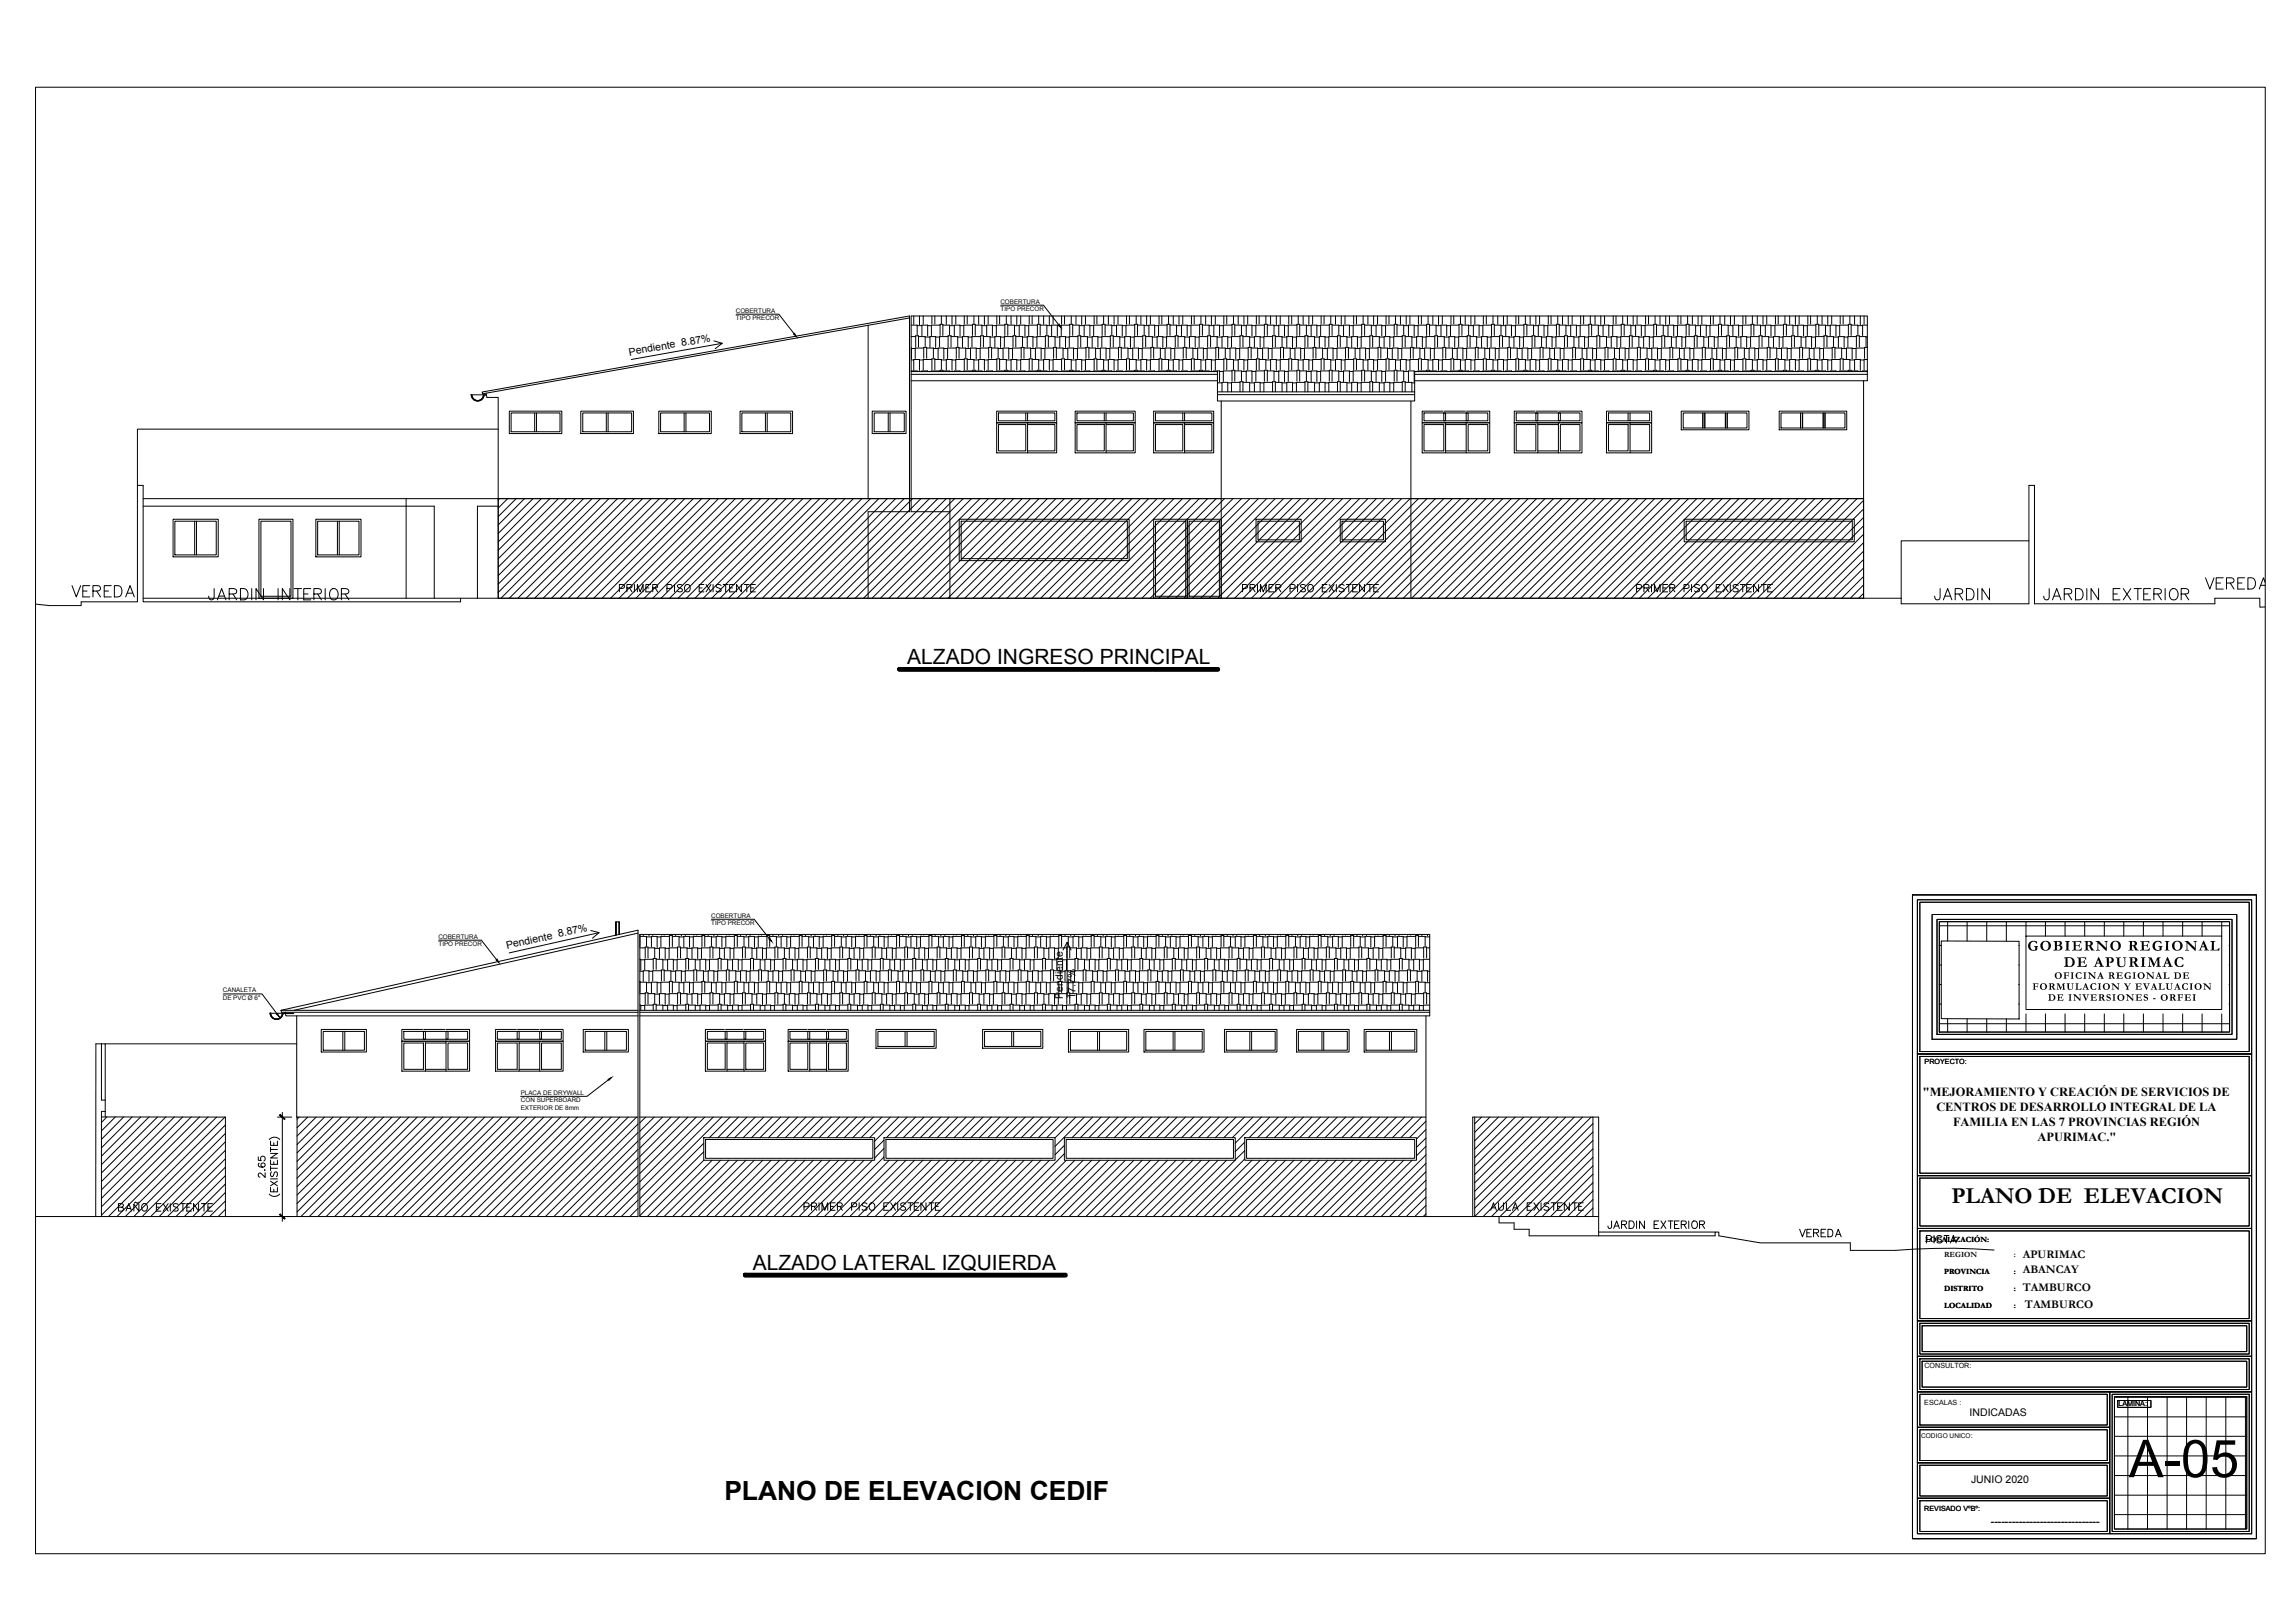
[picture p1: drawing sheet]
<svg xmlns="http://www.w3.org/2000/svg" width="594mm" height="420mm" viewBox="0 0 594 420" stroke-linecap="round" stroke-linejoin="round" font-family="sans-serif">
<defs><g id="words">
<text font-size="13.5" x="551.1" y="382.4">A-05</text>
<text font-size="6.8" x="187.5" y="388.3">PLANO DE ELEVACION CEDIF</text>
<g font-size="6.6">
<text x="17.3" y="155.9">VEREDA</text>
<text x="569.7" y="153.8">VEREDA</text>
<text x="52.9" y="156.6">JARDIN INTERIOR</text>
<text x="499.5" y="156.6">JARDIN</text>
<text x="527.8" y="156.6">JARDIN EXTERIOR</text>
</g>
<text font-size="5.9" x="505.2" y="311.3">PLANO DE ELEVACION</text>
<g font-size="5.4">
<text x="234.8" y="171.8">ALZADO INGRESO PRINCIPAL</text>
<text x="194.9" y="328.6">ALZADO LATERAL IZQUIERDA</text>
</g>
<text font-size="5.3" x="497.4" y="323.1">PISTA</text>
<text font-size="4.9" x="464.6" y="321.4">VEREDA</text>
<g font-size="3.9">
<text x="524.8" y="246.1">GOBIERNO REGIONAL</text>
<text x="534.2" y="250.3">DE APURIMAC</text>
</g>
<g font-size="3.2">
<text x="497.7" y="283.6">&quot;MEJORAMIENTO Y CREACIÓN DE SERVICIOS DE</text>
<text x="501.2" y="287.5">CENTROS DE DESARROLLO INTEGRAL DE LA</text>
<text x="505.6" y="291.5">FAMILIA EN LAS 7 PROVINCIAS REGIÓN</text>
<text x="527.4" y="295.4">APURIMAC.&quot;</text>
</g>
<g font-size="3">
<text x="523.6" y="329.7">ABANCAY</text>
<text x="523.6" y="325.8">APURIMAC</text>
<text x="523.6" y="334.2">TAMBURCO</text>
<text x="524.2" y="338.6">TAMBURCO</text>
</g>
<g font-size="2.7">
<text x="163" y="92" transform="rotate(-10 163 92)">Pendiente 8.87%</text>
<text x="131.2" y="245.7" transform="rotate(-13 131.2 245.7)">Pendiente 8.87%</text>
<text x="275.1" y="258.5" transform="rotate(-90 275.1 258.5)">Pendiente</text>
<text x="278.4" y="258.6" transform="rotate(-90 278.4 258.6)">17.7%</text>
<text x="509.8" y="366.6">INDICADAS</text>
<text x="510.2" y="383.9">JUNIO 2020</text>
<text x="515.4" y="394.7">-------------------------------</text>
</g>
<g font-size="2.6">
<text x="526.1" y="256.2">FORMULACION Y EVALUACION</text>
<text x="531.8" y="253.4">OFICINA REGIONAL DE</text>
<text x="530.1" y="259.1">DE INVERSIONES - ORFEI</text>
</g>
<g font-size="2.1">
<text x="498.3" y="321.6">LOCALIZACIÓN:</text>
<text x="503.2" y="325.4">REGION</text>
<text x="503.3" y="329.7">PROVINCIA</text>
<text x="521.3" y="329.7">:</text>
<text x="521.3" y="325.4">:</text>
<text x="503.3" y="334.2">DISTRITO</text>
<text x="521.3" y="334.2">:</text>
<text x="503.3" y="338.6">LOCALIDAD</text>
<text x="521.3" y="338.6">:</text>
</g>
<g font-size="1.9">
<text x="498.2" y="275.5">PROYECTO:</text>
<text x="498.2" y="354.1">CONSULTOR:</text>
<text x="498.1" y="363.8">ESCALAS :</text>
<text x="548.4" y="364">LAMINA:</text>
<text x="498.1" y="391.2">REVISADO VºBº:</text>
</g>
<text font-size="1.7" x="497.3" y="372.2">CODIGO UNICO:</text>
<g font-size="1.6">
<text x="190.5" y="80.9">COBERTURA</text>
<text x="190.5" y="82.9">TIPO PRECOR</text>
<text x="259" y="78.6">COBERTURA</text>
<text x="259" y="80.5">TIPO PRECOR</text>
<text x="184.1" y="237.5">COBERTURA</text>
<text x="184.1" y="239.5">TIPO PRECOR</text>
<text x="113.5" y="243">COBERTURA</text>
<text x="113.5" y="244.9">TIPO PRECOR</text>
<text x="57.7" y="256.8">CANALETA</text>
<text x="57.7" y="258.8">DE PVC Ø 6&quot;</text>
<text x="134.8" y="283.4">PLACA DE DRYWALL</text>
<text x="134.8" y="287.3">EXTERIOR DE 8mm</text>
<text x="134.8" y="285.3">CON SUPERBOARD</text>
</g>
</g></defs>
<!-- layer: M035 -->
<g fill="none" stroke="#000" stroke-width=".26">
<path d="M224.7 84.2v44.9M235.4 81.8v50.7h-10.7v22.4M235.9 96.2h79.2M235.9 96.9h79.2M235.9 98.6h79.2M366.2 98.6h117.2v-16.8h-247.5v50.7h10M366.2 96.2h117.2M366.2 96.9h117.2M482.4 98.6v56.3M125.8 101.8l.2 1.1h3v52M315.1 101.4h51.1M315.1 102.2h51.1"/>
<path d="M129 129.1h106.4M235.9 129.1h80.2M245.9 129.1v25.8M365.2 129.1h117.2M525.2 140h-33.1v14.9M165.2 241.6l-89.1 19.9M165.2 240.8v74.1M74 262.1h-.2l.2 .9h91.2M165.2 261.5h-92.5l.2 .6h92.3M165.6 263h204.5v-21.1h-204.5v73M165.6 261.5h204.5M165.6 262.1h204.5"/>
<path d="M369.1 263v51.9M26.3 289.2h32v25.7M165.2 289.2h-88.3v25.7M165.6 289.2h203.5M381.7 289.2h30.6"/>
</g>
<!-- layer: HATCH -->
<g fill="none" stroke="#000" stroke-width=".26">
<path d="M235.9 96h1.5v.2l1.2-.2h1.5v.2l3.2-.2M235.9 90.1v2.8M235.9 87.1h1.1M235.9 84.2h1.5v2.6M235.9 93.2h.6M235.9 90.2h1M236.5 95.9v-2.8h1.5v2.8M236.5 81.8v2.2M237 89.8v-2.9h.8v2.9M237.4 84.3h1.2M237.8 87.1h1.7v2.6M238 93.2h1"/>
<path d="M238 81.8v2.2M238.6 86.9v-2.7h1.5v2.8M239 81.8v2.1M239.1 92.8v-2.9h.8v2.9M239.1 90.1h-2.2v2.7M239.5 87.3h1.2M239.9 90.1h1.7v2.6M240.1 84.3h1M240.7 89.9v-2.8h1.5v2.9M241.2 81.8v2.1M241.2 95.7v-2.8h.8v2.8M241.2 93.1h-2.2v2.7"/>
<path d="M241.6 90.2h1.2M242 93.1h1.7v2.5M242 81.8v2.1M242.2 87.3h1M242.8 92.9v-2.8h1.5v2.8M243.3 86.8v-2.8h.8v2.8M243.3 96.2v-.3h.8v.3M243.3 84.2h-2.2v2.7M243.7 93.2h1.3M243.7 81.8v2M244.1 96h1.7v.2l1.2-.2h1.5v.2l3.2-.2M244.1 84.2h1.7v2.6"/>
<path d="M244.3 90.2h1M245 95.9v-2.8h1.4v2.8M245 81.8v2.2M245.4 89.8v-2.9h.8v2.9M245.4 87.1h-2.2v2.7M245.8 84.3h1.2M246.2 87.1h1.7v2.6M246.4 93.2h1M246.4 81.8v2.2M247 86.9v-2.7h1.5v2.8M247.4 81.8v2.1M247.5 92.8v-2.9h.8v2.9"/>
<path d="M247.5 90.1h-2.2v2.7M247.9 87.3h1.2M248.3 90.1h1.7v2.6M248.5 84.3h1M249.1 89.9v-2.8h1.5v2.9M249.6 81.8v2.1M249.6 95.7v-2.8h.8v2.8M249.6 93.1h-2.2v2.7M250 90.2h1.2M250.4 93.1h1.7v2.5M250.4 81.8v2.1M250.6 87.3h1"/>
<path d="M251.2 92.9v-2.8h1.5v2.8M251.7 86.8v-2.8h.7v2.8M251.7 96.2v-.3h.7v.3M251.7 84.2h-2.2v2.7M252.1 93.2h1.2M252.1 81.8v2M252.4 96h1.8v.2l1.2-.2h1.5v.2l3.2-.2M252.4 84.2h1.8v2.6M252.7 90.2h1M253.3 95.9v-2.8h1.5v2.8M253.3 81.8v2.2M253.8 87.1h-2.2v2.7"/>
<path d="M253.8 89.8v-2.9h.8v2.9M254.2 84.3h1.2M254.6 87.1h1.7v2.6M254.8 93.2h1M254.8 81.8v2.2M255.4 86.9v-2.7h1.5v2.8M255.8 81.8v2.1M255.9 92.8v-2.9h.8v2.9M255.9 90.1h-2.2v2.7M256.3 87.3h1.2M256.7 90.1h1.7v2.6M256.9 84.3h1"/>
<path d="M257.5 89.9v-2.8h1.5v2.9M258 81.8v2.1M258 95.7v-2.8h.8v2.8M258 93.1h-2.2v2.7M258.4 90.2h1.2M258.8 93.1h1.7v2.5M258.8 81.8v2.1M259 87.3h1M259.6 92.9v-2.8h1.5v2.8M260.1 86.8v-2.8h.8v2.8M260.1 96.2v-.3h.8v.3M260.1 84.2h-2.2v2.7"/>
<path d="M260.5 93.2h1.2M260.5 81.8v2M260.9 96h1.7v.2l1.2-.2h1.5v.2l3.2-.2M260.9 84.2h1.7v2.6M261.1 90.2h1M261.7 95.9v-2.8h1.5v2.8M261.7 81.8v2.2M262.2 89.8v-2.9h.7v2.9M262.2 87.1h-2.2v2.7M262.6 84.3h1.2M262.9 87.1h1.8v2.6M263.2 93.2h1"/>
<path d="M263.2 81.8v2.2M263.8 86.9v-2.7h1.5v2.8M264.2 81.8v2.1M264.3 90.1h-2.2v2.7M264.3 92.8v-2.9h.8v2.9M264.7 87.3h1.2M265.1 90.1h1.7v2.6M265.3 84.3h1M265.9 89.9v-2.8h1.5v2.9M266.4 81.8v2.1M266.4 95.7v-2.8h.8v2.8M266.4 93.1h-2.2v2.7"/>
<path d="M266.8 90.2h1.2M267.2 93.1h1.7v2.5M267.2 81.8v2.1M267.4 87.3h1M268 92.9v-2.8h1.5v2.8M268.5 86.8v-2.8h.8v2.8M268.5 96.2v-.3h.8v.3M268.5 84.2h-2.2v2.7M268.9 93.2h1.2M268.9 81.8v2M269.3 96h1.7v.2l1.2-.2h1.5v.2l3.2-.2M269.3 84.2h1.7v2.6"/>
<path d="M269.5 90.2h1M270.1 95.9v-2.8h1.5v2.8M270.1 81.8v2.2M270.6 89.8v-2.9h.8v2.9M270.6 87.1h-2.2v2.7M271 84.3h1.2M271.4 87.1h1.7v2.6M271.6 93.2h1M271.6 81.8v2.2M272.2 86.9v-2.7h1.5v2.8M272.6 81.8v2.1M272.7 92.8v-2.9h.7v2.9"/>
<path d="M272.7 90.1h-2.2v2.7M273.1 87.3h1.2M273.4 90.1h1.8v2.6M273.7 84.3h1M274.3 89.9v-2.8h1.5v2.9M274.8 81.8v2.1M274.8 95.7v-2.8h.8v2.8M274.8 93.1h-2.2v2.7M275.2 90.2h1.2M275.6 93.1h1.7v2.5M275.6 81.8v2.1M275.8 87.3h1"/>
<path d="M276.4 92.9v-2.8h1.5v2.8M276.9 86.8v-2.8h.8v2.8M276.9 96.2v-.3h.8v.3M276.9 84.2h-2.2v2.7M277.3 93.2h1.2M277.3 81.8v2M277.7 96h1.7v.2l1.2-.2h1.5v.2l3.2-.2M277.7 84.2h1.7v2.6M277.9 90.2h1M278.5 95.9v-2.8h1.5v2.8M278.5 81.8v2.2M279 89.8v-2.9h.8v2.9"/>
<path d="M279 87.1h-2.2v2.7M279.4 84.3h1.2M279.8 87.1h1.7v2.6M280 93.2h1M280 81.8v2.2M280.6 86.9v-2.7h1.5v2.8M281 81.8v2.1M281.1 92.8v-2.9h.8v2.9M281.1 90.1h-2.2v2.7M281.5 87.3h1.2M281.9 90.1h1.7v2.6M282.1 84.3h1"/>
<path d="M282.7 89.9v-2.8h1.5v2.9M283.2 81.8v2.1M283.2 95.7v-2.8h.7v2.8M283.2 93.1h-2.2v2.7M283.6 90.2h1.2M283.9 93.1h1.8v2.5M283.9 81.8v2.1M284.2 87.3h1M284.8 92.9v-2.8h1.5v2.8M285.3 86.8v-2.8h.8v2.8M285.3 96.2v-.3h.8v.3M285.3 84.2h-2.2v2.7"/>
<path d="M285.7 93.2h1.2M285.7 81.8v2M286.1 96h1.7v.2l1.2-.2h1.5v.2l3.2-.2M286.1 84.2h1.7v2.6M286.3 90.2h1M286.9 95.9v-2.8h1.5v2.8M286.9 81.8v2.2M287.4 89.8v-2.9h.8v2.9M287.4 87.1h-2.2v2.7M287.8 84.3h1.2M288.2 87.1h1.7v2.6M288.4 93.2h1"/>
<path d="M288.4 81.8v2.2M289 86.9v-2.7h1.5v2.8M289.4 81.8v2.1M289.5 90.1h-2.2v2.7M289.5 92.8v-2.9h.8v2.9M289.9 87.3h1.2M290.3 90.1h1.7v2.6M290.5 84.3h1M291.1 89.9v-2.8h1.5v2.9M291.6 81.8v2.1M291.6 95.7v-2.8h.8v2.8M291.6 93.1h-2.2v2.7"/>
<path d="M292 90.2h1.2M292.4 93.1h1.7v2.5M292.4 81.8v2.1M292.6 87.3h1M293.2 92.9v-2.8h1.5v2.8M293.7 86.8v-2.8h.7v2.8M293.7 96.2v-.3h.7v.3M293.7 84.2h-2.2v2.7M294.1 93.2h1.2M294.1 81.8v2M294.4 96h1.8v.2l1.2-.2h1.5v.2l3.2-.2M294.4 84.2h1.8v2.6"/>
<path d="M294.7 90.2h1M295.3 95.9v-2.8h1.5v2.8M295.3 81.8v2.2M295.8 89.8v-2.9h.8v2.9M295.8 87.1h-2.2v2.7M296.2 84.3h1.2M296.6 87.1h1.7v2.6M296.8 93.2h1M296.8 81.8v2.2M297.4 86.9v-2.7h1.5v2.8M297.8 81.8v2.1M297.9 92.8v-2.9h.7v2.9"/>
<path d="M297.9 90.1h-2.2v2.7M298.3 87.3h1.2M298.6 90.1h1.8v2.6M298.9 84.3h1M299.5 89.9v-2.8h1.5v2.9M300 81.8v2.1M300 95.7v-2.8h.8v2.8M300 93.1h-2.2v2.7M300.4 90.2h1.2M300.8 93.1h1.7v2.5M300.8 81.8v2.1M301 87.3h1"/>
<path d="M301.6 92.9v-2.8h1.5v2.8M302.1 86.8v-2.8h.8v2.8M302.1 96.2v-.3h.8v.3M302.1 84.2h-2.2v2.7M302.5 93.2h1.2M302.5 81.8v2M302.9 96h1.7v.2l1.2-.2h1.5v.2l3.2-.2M302.9 84.2h1.7v2.6M303.1 90.2h1M303.7 95.9v-2.8h1.5v2.8M303.7 81.8v2.2M304.2 89.8v-2.9h.7v2.9"/>
<path d="M304.2 87.1h-2.2v2.7M304.6 84.3h1.2M304.9 87.1h1.8v2.6M305.2 93.2h1M305.2 81.8v2.2M305.8 86.9v-2.7h1.5v2.8M306.2 81.8v2.1M306.3 92.8v-2.9h.8v2.9M306.3 90.1h-2.2v2.7M306.7 87.3h1.2M307.1 90.1h1.7v2.6M307.3 84.3h1"/>
<path d="M307.9 89.9v-2.8h1.5v2.9M308.4 81.8v2.1M308.4 95.7v-2.8h.7v2.8M308.4 93.1h-2.2v2.7M308.8 90.2h1.2M309.1 93.1h1.8v2.5M309.1 81.8v2.1M309.4 87.3h1M310 92.9v-2.8h1.5v2.8M310.5 86.8v-2.8h.7v2.8M310.5 96.2v-.3h.7v.3M310.5 84.2h-2.2v2.7"/>
<path d="M310.9 93.2h1.2M310.9 81.8v2M311.2 96h1.8v.2l2.7-.2v2.9M311.2 84.2h1.8v2.6M311.5 90.2h1M312.1 95.9v-2.8h1.5v2.8M312.1 81.8v2.2M312.6 89.8v-2.9h.8v2.9M312.6 87.1h-2.2v2.7M313 84.3h1.2M313.4 87.1h1.7v2.6M313.6 93.2h1"/>
<path d="M313.6 81.8v2.2M314.2 86.9v-2.7h1.5v2.8M314.6 81.8v2.1M314.7 92.8v-2.9h.7v2.9M314.7 90.1h-2.2v2.7M315.1 87.3h1.2M315.1 99.1h1.2M315.4 90.1h1.8v2.6M315.7 96.2h1M315.7 84.3h1M316.3 89.9v-2.8h1.5v2.9M316.8 81.8v2.1"/>
<path d="M316.8 95.7v-2.8h.8v2.8M316.8 93.1h-2.2v2.7M317.2 90.2h1.2M317.6 93.1h1.7v2.5M317.6 81.8v2.1M317.8 87.3h1M317.8 99.1h1M318.4 92.9v-2.8h1.5v2.8M318.9 86.8v-2.8h.7v2.8M318.9 98.7v-2.8h.7v2.8M318.9 96h-2.2v2.7M318.9 84.2h-2.2v2.7"/>
<path d="M319.3 93.2h1.2M319.3 81.8v2M319.6 96h1.8v2.6M319.6 84.2h1.8v2.6M319.9 90.2h1M320.5 95.9v-2.8h1.5v2.8M320.5 81.8v2.2M321 89.8v-2.9h.7v2.9M321 87.1h-2.2v2.7M321 99h-2.2v2.4M321.4 96.2h1.2M321.4 84.3h1.2"/>
<path d="M321.7 87.1h1.8v2.6M321.7 99h1.8v2.4M322 93.2h1M322 81.8v2.2M322.6 98.8v-2.8h1.5v2.9M322.6 86.9v-2.7h1.5v2.8M323 81.8v2.1M323.1 92.8v-2.9h.8v2.9M323.1 90.1h-2.2v2.7M323.5 87.3h1.2M323.5 99.1h1.2M323.9 90.1h1.7v2.6"/>
<path d="M324.1 96.2h1M324.1 84.3h1M324.7 89.9v-2.8h1.5v2.9M325.2 81.8v2.1M325.2 95.7v-2.8h.7v2.8M325.2 93.1h-2.2v2.7M325.6 90.2h1.2M325.9 93.1h1.8v2.5M325.9 81.8v2.1M326.2 87.3h1M326.2 99.1h1M326.8 92.9v-2.8h1.5v2.8"/>
<path d="M327.3 86.8v-2.8h.8v2.8M327.3 98.7v-2.8h.8v2.8M327.3 96h-2.2v2.7M327.3 84.2h-2.2v2.7M327.7 93.2h1.2M327.7 81.8v2M328.1 96h1.7v2.6M328.1 84.2h1.7v2.6M328.3 90.2h1M328.9 95.9v-2.8h1.5v2.8M328.9 81.8v2.2M329.4 89.8v-2.9h.7v2.9"/>
<path d="M329.4 87.1h-2.2v2.7M329.4 99h-2.2v2.4M329.8 96.2h1.2M329.8 84.3h1.2M330.1 87.1h1.8v2.6M330.1 99h1.8v2.4M330.4 93.2h1M330.4 81.8v2.2M331 98.8v-2.8h1.5v2.9M331 86.9v-2.7h1.5v2.8M331.4 81.8v2.1M331.5 92.8v-2.9h.7v2.9"/>
<path d="M331.5 90.1h-2.2v2.7M331.9 87.3h1.2M331.9 99.1h1.2M332.2 90.1h1.8v2.6M332.5 96.2h1M332.5 84.3h1M333.1 89.9v-2.8h1.5v2.9M333.6 81.8v2.1M333.6 95.7v-2.8h.8v2.8M333.6 93.1h-2.2v2.7M334 90.2h1.2M334.4 93.1h1.7v2.5"/>
<path d="M334.4 81.8v2.1M334.6 87.3h1M334.6 99.1h1M335.2 92.9v-2.8h1.5v2.8M335.7 96h-2.2v2.7M335.7 84.2h-2.2v2.7M335.7 98.7v-2.8h.7v2.8M335.7 86.8v-2.8h.7v2.8M336.1 93.2h1.2M336.1 81.8v2M336.4 96h1.8v2.6M336.4 84.2h1.8v2.6"/>
<path d="M336.7 90.2h1M337.3 95.9v-2.8h1.5v2.8M337.3 81.8v2.2M337.8 89.8v-2.9h.8v2.9M337.8 87.1h-2.2v2.7M337.8 99h-2.2v2.4M338.2 96.2h1.2M338.2 84.3h1.2M338.6 87.1h1.7v2.6M338.6 99h1.7v2.4M338.8 93.2h1M338.8 81.8v2.2"/>
<path d="M339.4 98.8v-2.8h1.5v2.9M339.4 86.9v-2.7h1.5v2.8M339.8 81.8v2.1M339.9 92.8v-2.9h.7v2.9M339.9 90.1h-2.2v2.7M340.3 87.3h1.2M340.3 99.1h1.2M340.6 90.1h1.8v2.6M340.9 96.2h1M340.9 84.3h1M341.5 89.9v-2.8h1.5v2.9M342 81.8v2.1"/>
<path d="M342 95.7v-2.8h.7v2.8M342 93.1h-2.2v2.7M342.4 90.2h1.2M342.7 93.1h1.8v2.5M342.7 81.8v2.1M343 87.3h1M343 99.1h1M343.6 92.9v-2.8h1.5v2.8M344.1 86.8v-2.8h.7v2.8M344.1 98.7v-2.8h.7v2.8M344.1 96h-2.2v2.7M344.1 84.2h-2.2v2.7"/>
<path d="M344.5 93.2h1.2M344.5 81.8v2M344.8 96h1.8v2.6M344.8 84.2h1.8v2.6M345.1 90.2h1M345.7 95.9v-2.8h1.5v2.8M345.7 81.8v2.2M346.2 87.1h-2.2v2.7M346.2 89.8v-2.9h.7v2.9M346.2 99h-2.2v2.4M346.6 96.2h1.2M346.6 84.3h1.2"/>
<path d="M346.9 87.1h1.8v2.6M346.9 99h1.8v2.4M347.2 93.2h1M347.2 81.8v2.2M347.8 98.8v-2.8h1.5v2.9M347.8 86.9v-2.7h1.5v2.8M348.2 81.8v2.1M348.3 92.8v-2.9h.8v2.9M348.3 90.1h-2.2v2.7M348.7 87.3h1.2M348.7 99.1h1.2M349.1 90.1h1.7v2.6"/>
<path d="M349.3 96.2h1M349.3 84.3h1M349.9 89.9v-2.8h1.5v2.9M350.4 81.8v2.1M350.4 95.7v-2.8h.7v2.8M350.4 93.1h-2.2v2.7M350.8 90.2h1.2M351.1 93.1h1.8v2.5M351.1 81.8v2.1M351.4 87.3h1M351.4 99.1h1M352 92.9v-2.8h1.5v2.8"/>
<path d="M352.5 86.8v-2.8h.7v2.8M352.5 98.7v-2.8h.7v2.8M352.5 96h-2.2v2.7M352.5 84.2h-2.2v2.7M352.9 93.2h1.2M352.9 81.8v2M353.2 96h1.8v2.6M353.2 84.2h1.8v2.6M353.5 90.2h1M354.1 95.9v-2.8h1.5v2.8M354.1 81.8v2.2M354.6 89.8v-2.9h.7v2.9"/>
<path d="M354.6 87.1h-2.2v2.7M354.6 99h-2.2v2.4M355 96.2h1.2M355 84.3h1.2M355.3 87.1h1.8v2.6M355.3 99h1.8v2.4M355.6 93.2h1M355.6 81.8v2.2M356.2 98.8v-2.8h1.5v2.9M356.2 86.9v-2.7h1.5v2.8M356.6 81.8v2.1M356.7 90.1h-2.2v2.7"/>
<path d="M356.7 92.8v-2.9h.7v2.9M357.1 87.3h1.2M357.1 99.1h1.2M357.4 90.1h1.8v2.6M357.7 96.2h1M357.7 84.3h1M358.3 89.9v-2.8h1.5v2.9M358.8 81.8v2.1M358.8 95.7v-2.8h.8v2.8M358.8 93.1h-2.2v2.7M359.2 90.2h1.2M359.6 93.1h1.6v2.5"/>
<path d="M359.6 81.8v2.1M359.8 87.3h1M359.8 99.1h1M360.4 92.9v-2.8h1.5v2.8M360.9 86.8v-2.8h.7v2.8M360.9 98.7v-2.8h.7v2.8M360.9 96h-2.2v2.7M360.9 84.2h-2.2v2.7M361.2 93.2h1.3M361.2 81.8v2M361.6 96h1.8v2.6M361.6 84.2h1.8v2.6"/>
<path d="M361.9 90.2h1M362.5 95.9v-2.8h1.5v2.8M362.5 81.8v2.2M363 89.8v-2.9h.7v2.9M363 87.1h-2.2v2.7M363 99h-2.2v2.4M363.4 96.2h1.2M363.4 84.3h1.2M363.7 87.1h1.8v2.6M363.7 99h1.8v2.4M364 93.2h1M364 81.8v2.2"/>
<path d="M364.6 98.8v-2.8h1.5v2.9M364.6 86.9v-2.7h1.5v2.8M365 81.8v2.1M365.1 92.8v-2.9h.7v2.9M365.1 90.1h-2.2v2.7M365.5 87.3h1.2M365.5 99.1h.7M365.8 90.1h1.8v2.6M366.1 84.3h1M366.7 89.9v-2.8h1.5v2.9M367.2 81.8v2.1M367.2 95.7v-2.8h.7v2.8"/>
<path d="M367.2 93.1h-2.2v2.7M367.6 90.2h1.2M367.9 93.1h1.8v2.5M367.9 81.8v2.1M368.2 87.3h1M368.8 92.9v-2.8h1.5v2.8M369.3 86.8v-2.8h.7v2.8M369.3 96.2v-.3h.7v.3M369.3 96l-3.2 .2M369.3 84.2h-2.2v2.7M369.7 93.2h1.2M369.7 81.8v2"/>
<path d="M370 96h1.7v.2l1.3-.2h1.5v.2l3.2-.2M370 84.2h1.7v2.6M370.3 90.2h1M370.9 95.9v-2.8h1.5v2.8M370.9 81.8v2.2M371.4 87.1h-2.2v2.7M371.4 89.8v-2.9h.7v2.9M371.7 84.3h1.3M372.1 87.1h1.8v2.6M372.4 93.2h1M372.4 81.8v2.2M373 86.9v-2.7h1.5v2.8"/>
<path d="M373.4 81.8v2.1M373.5 90.1h-2.2v2.7M373.5 92.8v-2.9h.7v2.9M373.9 87.3h1.2M374.2 90.1h1.8v2.6M374.5 84.3h1M375.1 89.9v-2.8h1.5v2.9M375.6 93.1h-2.2v2.7M375.6 95.7v-2.8h.7v2.8M375.6 81.8v2.1M376 90.2h1.2M376.3 93.1h1.8v2.5"/>
<path d="M376.3 81.8v2.1M376.6 87.3h1M377.2 92.9v-2.8h1.5v2.8M377.7 84.2h-2.2v2.7M377.7 96.2v-.3h.7v.3M377.7 86.8v-2.8h.7v2.8M378.1 93.2h1.2M378.1 81.8v2M378.4 96h1.8v.2l1.2-.2h1.5v.2l3.2-.2M378.4 84.2h1.8v2.6M378.7 90.2h1M379.3 95.9v-2.8h1.5v2.8"/>
<path d="M379.3 81.8v2.2M379.8 87.1h-2.2v2.7M379.8 89.8v-2.9h.7v2.9M380.2 84.3h1.2M380.5 87.1h1.7v2.6M380.8 93.2h1M380.8 81.8v2.2M381.4 86.9v-2.7h1.5v2.8M381.8 81.8v2.1M381.9 90.1h-2.2v2.7M381.9 92.8v-2.9h.7v2.9M382.2 87.3h1.3"/>
<path d="M382.6 90.1h1.8v2.6M382.9 84.3h1M383.5 89.9v-2.8h1.5v2.9M384 93.1h-2.2v2.7M384 95.7v-2.8h.7v2.8M384 81.8v2.1M384.4 90.2h1.2M384.7 93.1h1.8v2.5M384.7 81.8v2.1M385 87.3h1M385.6 92.9v-2.8h1.5v2.8M386.1 84.2h-2.2v2.7"/>
<path d="M386.1 96.2v-.3h.7v.3M386.1 86.8v-2.8h.7v2.8M386.5 93.2h1.2M386.5 81.8v2M386.8 96h1.7v.2l1.3-.2h1.5v.2l3.2-.2M386.8 84.2h1.7v2.6M387.1 90.2h.9M387.7 95.9v-2.8h1.5v2.8M387.7 81.8v2.2M388.2 87.1h-2.2v2.7M388.2 89.8v-2.9h.7v2.9M388.5 84.3h1.3"/>
<path d="M388.9 87.1h1.8v2.6M389.2 93.2h1M389.2 81.8v2.2M389.8 86.9v-2.7h1.5v2.8M390.2 81.8v2.1M390.3 90.1h-2.3v2.7M390.3 92.8v-2.9h.7v2.9M390.7 87.3h1.2M391 90.1h1.7v2.6M391.3 84.3h1M391.9 89.9v-2.8h1.5v2.9M392.4 93.1h-2.2v2.7"/>
<path d="M392.4 95.7v-2.8h.7v2.8M392.4 81.8v2.1M392.7 90.2h1.3M393.1 93.1h1.8v2.5M393.1 81.8v2.1M393.4 87.3h.9M394 92.9v-2.8h1.5v2.8M394.5 84.2h-2.2v2.7M394.5 96.2v-.3h.7v.3M394.5 86.8v-2.8h.7v2.8M394.9 93.2h1.2M394.9 81.8v2"/>
<path d="M395.2 96h1.8v.2l1.2-.2h1.5v.2l3.2-.2M395.2 84.2h1.8v2.6M395.5 90.2h1M396.1 95.9v-2.8h1.5v2.8M396.1 81.8v2.2M396.6 87.1h-2.3v2.7M396.6 89.8v-2.9h.7v2.9M397 84.3h1.2M397.3 87.1h1.7v2.6M397.6 93.2h.9M397.6 81.8v2.2M398.2 86.9v-2.7h1.5v2.8"/>
<path d="M398.5 81.8v2.1M398.7 90.1h-2.2v2.7M398.7 92.8v-2.9h.7v2.9M399 87.3h1.3M399.4 90.1h1.8v2.6M399.7 84.3h1M400.3 89.9v-2.8h1.5v2.9M400.8 93.1h-2.3v2.7M400.8 95.7v-2.8h.7v2.8M400.8 81.8v2.1M401.2 90.2h1.2M401.5 93.1h1.7v2.5"/>
<path d="M401.5 81.8v2.1M401.8 87.3h1M402.4 92.9v-2.8h1.5v2.8M402.9 84.2h-2.2v2.7M402.9 96.2v-.3h.7v.3M402.9 86.8v-2.8h.7v2.8M403.2 93.2h1.3M403.2 81.8v2M403.6 96h1.8v.2l1.2-.2h1.5v.2l3.2-.2M403.6 84.2h1.8v2.6M403.9 90.2h.9M404.5 95.9v-2.8h1.4v2.8"/>
<path d="M404.5 81.8v2.2M405 87.1h-2.2v2.7M405 89.8v-2.9h.7v2.9M405.4 84.3h1.2M405.7 87.1h1.7v2.6M405.9 93.2h1.1M405.9 81.8v2.2M406.6 86.9v-2.7h1.5v2.8M407 81.8v2.1M407.1 90.1h-2.3v2.7M407.1 92.8v-2.9h.7v2.9M407.4 87.3h1.3"/>
<path d="M407.8 90.1h1.7v2.6M408.1 84.3h.9M408.7 89.9v-2.8h1.5v2.9M409.2 93.1h-2.2v2.7M409.2 95.7v-2.8h.7v2.8M409.2 81.8v2.1M409.5 90.2h1.3M409.9 93.1h1.8v2.5M409.9 81.8v2.1M410.2 87.3h1M410.8 92.9v-2.8h1.5v2.8M411.3 84.2h-2.3v2.7"/>
<path d="M411.3 96.2v-.3h.7v.3M411.3 86.8v-2.8h.7v2.8M411.7 93.2h1.2M411.7 81.8v2M412 96h1.7v.2l1.3-.2h1.4v.2l3.3-.2M412 84.2h1.7v2.6M412.3 90.2h1M412.9 95.9v-2.8h1.5v2.8M412.9 81.8v2.2M413.4 87.1h-2.2v2.7M413.4 89.8v-2.9h.7v2.9M413.7 84.3h1.3"/>
<path d="M414.1 87.1h1.8v2.6M414.4 93.2h.9M414.4 81.8v2.2M415 86.9v-2.7h1.4v2.8M415.3 81.8v2.1M415.5 90.1h-2.2v2.7M415.5 92.8v-2.9h.7v2.9M415.9 87.3h1.2M416.2 90.1h1.7v2.6M416.4 84.3h1.1M417.1 89.9v-2.8h1.5v2.9M417.6 93.1h-2.3v2.7"/>
<path d="M417.6 95.7v-2.8h.7v2.8M417.6 81.8v2.1M417.9 90.2h1.3M418.3 93.1h1.7v2.5M418.3 81.8v2.1M418.6 87.3h.9M419.2 92.9v-2.8h1.5v2.8M419.7 84.2h-2.2v2.7M419.7 96.2v-.3h.7v.3M419.7 86.8v-2.8h.7v2.8M420 93.2h1.3M420 81.8v2"/>
<path d="M420.4 96h1.8v.2l1.2-.2h1.5v.2l3.2-.2M420.4 84.2h1.8v2.6M420.7 90.2h1M421.3 95.9v-2.8h1.5v2.8M421.3 81.8v2.2M421.8 87.1h-2.3v2.7M421.8 89.8v-2.9h.7v2.9M422.2 84.3h1.2M422.5 87.1h1.7v2.6M422.8 93.2h1M422.8 81.8v2.2M423.4 86.9v-2.7h1.5v2.8"/>
<path d="M423.8 81.8v2.1M423.9 90.1h-2.2v2.7M423.9 92.8v-2.9h.7v2.9M424.2 87.3h1.3M424.6 90.1h1.8v2.6M424.9 84.3h.9M425.5 89.9v-2.8h1.4v2.9M426 93.1h-2.2v2.7M426 95.7v-2.8h.7v2.8M426 81.8v2.1M426.4 90.2h1.2M426.7 93.1h1.7v2.5"/>
<path d="M426.7 81.8v2.1M426.9 87.3h1.1M427.6 92.9v-2.8h1.5v2.8M428.1 84.2h-2.3v2.7M428.1 96.2v-.3h.7v.3M428.1 86.8v-2.8h.7v2.8M428.4 93.2h1.3M428.4 81.8v2M428.8 96h1.7v.2l1.3-.2h1.5v.2l3.2-.2M428.8 84.2h1.7v2.6M429.1 90.2h.9M429.7 95.9v-2.8h1.5v2.8"/>
<path d="M429.7 81.8v2.2M430.2 87.1h-2.2v2.7M430.2 89.8v-2.9h.7v2.9M430.5 84.3h1.3M430.9 87.1h1.8v2.6M431.2 93.2h1M431.2 81.8v2.2M431.8 86.9v-2.7h1.5v2.8M432.2 81.8v2.1M432.3 90.1h-2.3v2.7M432.3 92.8v-2.9h.7v2.9M432.7 87.3h1.2"/>
<path d="M433 90.1h1.7v2.6M433.3 84.3h.9M433.9 89.9v-2.8h1.5v2.9M434.4 93.1h-2.2v2.7M434.4 95.7v-2.8h.7v2.8M434.4 81.8v2.1M434.7 90.2h1.3M435.1 93.1h1.8v2.5M435.1 81.8v2.1M435.4 87.3h.9M436 92.9v-2.8h1.4v2.8M436.5 84.2h-2.3v2.7"/>
<path d="M436.5 96.2v-.3h.7v.3M436.5 86.8v-2.8h.7v2.8M436.9 93.2h1.2M436.9 81.8v2M437.2 96h1.7v.2l1.3-.2h1.5v.2l3.2-.2M437.2 84.2h1.7v2.6M437.4 90.2h1.1M438.1 95.9v-2.8h1.5v2.8M438.1 81.8v2.2M438.6 87.1h-2.3v2.7M438.6 89.8v-2.9h.7v2.9M438.9 84.3h1.3"/>
<path d="M439.3 87.1h1.7v2.6M439.6 93.2h.9M439.6 81.8v2.2M440.2 86.9v-2.7h1.5v2.8M440.5 81.8v2.1M440.7 90.1h-2.2v2.7M440.7 92.8v-2.9h.7v2.9M441 87.3h1.3M441.4 90.1h1.8v2.6M441.7 84.3h1M442.3 89.9v-2.8h1.5v2.9M442.8 93.1h-2.3v2.7"/>
<path d="M442.8 95.7v-2.8h.7v2.8M442.8 81.8v2.1M443.2 90.2h1.2M443.5 93.1h1.7v2.5M443.5 81.8v2.1M443.8 87.3h.9M444.4 92.9v-2.8h1.5v2.8M444.9 84.2h-2.2v2.7M444.9 96.2v-.3h.7v.3M444.9 86.8v-2.8h.7v2.8M445.2 93.2h1.3M445.2 81.8v2"/>
<path d="M445.6 96h1.8v.2l1.2-.2h1.5v.2l3.2-.2M445.6 84.2h1.8v2.6M445.9 90.2h.9M446.5 95.9v-2.8h1.4v2.8M446.5 81.8v2.2M447 87.1h-2.3v2.7M447 89.8v-2.9h.7v2.9M447.4 84.3h1.2M447.7 87.1h1.7v2.6M447.9 93.2h1.1M447.9 81.8v2.2M448.6 86.9v-2.7h1.5v2.8"/>
<path d="M449 81.8v2.1M449.1 90.1h-2.3v2.7M449.1 92.8v-2.9h.7v2.9M449.4 87.3h1.3M449.8 90.1h1.7v2.6M450.1 84.3h.9M450.7 89.9v-2.8h1.4v2.9M451.2 93.1h-2.2v2.7M451.2 95.7v-2.8h.7v2.8M451.2 81.8v2.1M451.5 90.2h1.3M451.9 93.1h1.7v2.5"/>
<path d="M451.9 81.8v2.1M452.1 87.3h1.1M452.8 92.9v-2.8h1.5v2.8M453.3 84.2h-2.3v2.7M453.3 96.2v-.3h.7v.3M453.3 86.8v-2.8h.7v2.8M453.6 93.2h1.3M453.6 81.8v2M454 96h1.7v.2l1.3-.2h1.4v.2l3.3-.2M454 84.2h1.7v2.6M454.3 90.2h.9M454.9 95.9v-2.8h1.5v2.8"/>
<path d="M454.9 81.8v2.2M455.4 87.1h-2.2v2.7M455.4 89.8v-2.9h.7v2.9M455.7 84.3h1.3M456.1 87.1h1.7v2.6M456.4 93.2h.9M456.4 81.8v2.2M457 86.9v-2.7h1.4v2.8M457.3 81.8v2.1M457.5 90.1h-2.3v2.7M457.5 92.8v-2.9h.7v2.9M457.8 87.3h1.3"/>
<path d="M458.2 90.1h1.7v2.6M458.4 84.3h1.1M459.1 89.9v-2.8h1.5v2.9M459.6 93.1h-2.3v2.7M459.6 95.7v-2.8h.7v2.8M459.6 81.8v2.1M459.9 90.2h1.3M460.3 93.1h1.7v2.5M460.3 81.8v2.1M460.6 87.3h.9M461.2 92.9v-2.8h1.4v2.8M461.7 84.2h-2.2v2.7"/>
<path d="M461.7 96.2v-.3h.7v.3M461.7 86.8v-2.8h.7v2.8M462 93.2h1.3M462 81.8v2M462.4 96h1.7v.2l1.3-.2h1.5v.2l3.1-.2M462.4 84.2h1.7v2.6M462.6 90.2h1M463.3 95.9v-2.8h1.4v2.8M463.3 81.8v2.2M463.8 87.1h-2.3v2.7M463.8 89.8v-2.9h.7v2.9M464.1 84.3h1.3"/>
<path d="M464.5 87.1h1.7v2.6M464.7 93.2h1M464.7 81.8v2.2M465.4 86.9v-2.7h1.5v2.8M465.7 81.8v2.1M465.9 90.1h-2.3v2.7M465.9 92.8v-2.9h.7v2.9M466.2 87.3h1.3M466.6 90.1h1.7v2.6M466.9 84.3h.9M467.5 89.9v-2.8h1.4v2.9M468 93.1h-2.3v2.7"/>
<path d="M468 95.7v-2.8h.7v2.8M468 81.8v2.1M468.3 90.2h1.3M468.7 93.1h1.7v2.5M468.7 81.8v2.1M468.9 87.3h1.1M469.6 92.9v-2.8h1.5v2.8M470 84.2h-2.2v2.7M470 96.2v-.3h.8v.3M470 86.8v-2.8h.8v2.8M470.4 93.2h1.2M470.4 81.8v2"/>
<path d="M470.8 96h1.7v.2l1.3-.2h1.4v.2l3.3-.2M470.8 84.2h1.7v2.6M471.1 90.2h.9M471.6 95.9v-2.8h1.5v2.8M471.6 81.8v2.2M472.2 87.1h-2.2v2.7M472.2 89.8v-2.9h.7v2.9M472.5 84.3h1.3M472.9 87.1h1.7v2.6M473.1 93.2h1M473.1 81.8v2.2M473.8 86.9v-2.7h1.4v2.8"/>
<path d="M474.1 81.8v2.1M474.3 90.1h-2.3v2.7M474.3 92.8v-2.9h.7v2.9M474.6 87.3h1.3M475 90.1h1.7v2.6M475.2 84.3h1M475.9 89.9v-2.8h1.5v2.9M476.3 93.1h-2.2v2.7M476.3 95.7v-2.8h.8v2.8M476.3 81.8v2.1M476.7 90.2h1.3M477.1 93.1h1.7v2.5"/>
<path d="M477.1 81.8v2.1M477.4 87.3h.9M478 92.9v-2.8h1.4v2.8M478.5 84.2h-2.3v2.7M478.5 96.2v-.3h.7v.3M478.5 86.8v-2.8h.7v2.8M478.8 93.2h1.3M478.8 81.8v2M479.2 96h1.7v.2l2.5-.2M479.2 84.2h1.7v2.6M479.4 90.2h1.1M480.1 95.9v-2.8h1.5v2.8"/>
<path d="M480.1 81.8v2.2M480.5 87.1h-2.2v2.7M480.5 89.8v-2.9h.8v2.9M480.9 84.3h1.2M481.3 87.1h1.7v2.6M481.6 93.2h.9M481.6 81.8v2.2M482.5 81.8v2.1M482.7 90.1h-2.2v2.7M483 87.3h.4M483.4 93.1h-.9v2.7M483.4 84.2h-1.3v2.7"/>
<path d="M483.4 89.9h-.7v2.9M316.3 101.4v-2.4h1.5v2.4M321 101.4v-2.6h.7v2.6M324.7 101.4v-2.4h1.5v2.4M329.4 101.4v-2.6h.7v2.6M333.1 101.4v-2.4h1.5v2.4M337.8 101.4v-2.6h.8v2.6M341.5 101.4v-2.4h1.5v2.4M346.2 101.4v-2.6h.7v2.6M349.9 101.4v-2.4h1.5v2.4M354.6 101.4v-2.6h.7v2.6M358.3 101.4v-2.4h1.5v2.4"/>
<path d="M363 101.4v-2.6h.7v2.6M129 129.1h353.4v25.8h-353.4zM129.3 129.1l-.3 .3M131.4 129.1l-2.4 2.4M133.6 129.1l-4.6 4.6M135.8 129.1l-6.8 6.8M138 129.1l-9 9M140.1 129.1l-11.1 11.2M142.3 129.1l-13.3 13.4M144.5 129.1l-15.5 15.6M146.7 129.1l-17.7 17.7M148.9 129.1l-19.9 19.9"/>
<path d="M151.1 129.1l-22.1 22.1M153.3 129.1l-24.3 24.3M155.4 129.1l-25.7 25.8M157.6 129.1l-25.8 25.8M159.8 129.1l-25.8 25.8M162 129.1l-25.8 25.8M164.2 129.1l-25.8 25.8M166.3 129.1l-25.7 25.8M168.5 129.1l-25.7 25.8M170.7 129.1l-25.7 25.8M172.9 129.1l-25.8 25.8M175.1 129.1l-25.8 25.8"/>
<path d="M177.3 129.1l-25.8 25.8M179.5 129.1l-25.8 25.8M181.6 129.1l-25.8 25.8M183.8 129.1l-25.8 25.8M186 129.1l-25.8 25.8M188.2 129.1l-25.8 25.8M190.3 129.1l-25.7 25.8M192.5 129.1l-25.7 25.8M194.7 129.1l-25.7 25.8M196.9 129.1l-25.8 25.8M199.1 129.1l-25.8 25.8M201.3 129.1l-25.8 25.8"/>
<path d="M203.5 129.1l-25.8 25.8M205.6 129.1l-25.7 25.8M207.8 129.1l-25.8 25.8M210 129.1l-25.8 25.8M212.2 129.1l-25.8 25.8M214.4 129.1l-25.8 25.8M216.5 129.1l-25.7 25.8M218.8 129.1l-25.8 25.8M220.9 129.1l-25.7 25.8M223.1 129.1l-25.8 25.8M225.3 129.1l-25.8 25.8M227.5 129.1l-25.8 25.8"/>
<path d="M229.7 129.1l-25.8 25.8M231.8 129.1l-25.7 25.8M234 129.1l-25.7 25.8M236.2 129.1l-25.7 25.8M238.4 129.1l-25.8 25.8M240.6 129.1l-25.8 25.8M242.8 129.1l-25.8 25.8M245 129.1l-25.8 25.8M247.1 129.1l-25.7 25.8M249.3 129.1l-25.8 25.8M251.5 129.1l-25.8 25.8M253.7 129.1l-25.8 25.8"/>
<path d="M255.9 129.1l-25.8 25.8M258 129.1l-25.7 25.8M260.2 129.1l-25.7 25.8M262.4 129.1l-25.7 25.8M264.6 129.1l-25.8 25.8M266.8 129.1l-25.8 25.8M269 129.1l-25.8 25.8M271.1 129.1l-25.7 25.8M273.3 129.1l-25.8 25.8M275.5 129.1l-25.8 25.8M277.7 129.1l-25.8 25.8M279.9 129.1l-25.8 25.8"/>
<path d="M282 129.1l-25.7 25.8M284.2 129.1l-25.7 25.8M286.4 129.1l-25.7 25.8M288.6 129.1l-25.8 25.8M290.8 129.1l-25.8 25.8M293 129.1l-25.8 25.8M295.2 129.1l-25.8 25.8M297.3 129.1l-25.7 25.8M299.5 129.1l-25.8 25.8M301.7 129.1l-25.8 25.8M303.9 129.1l-25.8 25.8M306.1 129.1l-25.8 25.8"/>
<path d="M308.2 129.1l-25.7 25.8M310.4 129.1l-25.7 25.8M312.6 129.1l-25.7 25.8M314.8 129.1l-25.8 25.8M317 129.1l-25.8 25.8M319.2 129.1l-25.8 25.8M321.4 129.1l-25.8 25.8M323.5 129.1l-25.8 25.8M325.7 129.1l-25.8 25.8M327.9 129.1l-25.8 25.8M330.1 129.1l-25.8 25.8M332.2 129.1l-25.7 25.8"/>
<path d="M334.4 129.1l-25.7 25.8M336.6 129.1l-25.7 25.8M338.8 129.1l-25.8 25.8M341 129.1l-25.8 25.8M343.2 129.1l-25.8 25.8M345.4 129.1l-25.8 25.8M347.5 129.1l-25.7 25.8M349.7 129.1l-25.8 25.8M351.9 129.1l-25.7 25.8M354.1 129.1l-25.8 25.8M356.3 129.1l-25.8 25.8M358.5 129.1l-25.8 25.8"/>
<path d="M360.7 129.1l-25.8 25.8M362.8 129.1l-25.7 25.8M365 129.1l-25.8 25.8M367.2 129.1l-25.8 25.8M369.4 129.1l-25.8 25.8M371.6 129.1l-25.8 25.8M373.7 129.1l-25.7 25.8M375.9 129.1l-25.7 25.8M378.1 129.1l-25.7 25.8M380.3 129.1l-25.8 25.8M382.5 129.1l-25.8 25.8M384.7 129.1l-25.8 25.8"/>
<path d="M386.9 129.1l-25.8 25.8M389 129.1l-25.8 25.8M391.2 129.1l-25.8 25.8M393.4 129.1l-25.8 25.8M395.6 129.1l-25.8 25.8M397.7 129.1l-25.7 25.8M399.9 129.1l-25.7 25.8M402.1 129.1l-25.7 25.8M404.3 129.1l-25.8 25.8M406.5 129.1l-25.8 25.8M408.7 129.1l-25.8 25.8M410.9 129.1l-25.8 25.8"/>
<path d="M413 129.1l-25.7 25.8M415.2 129.1l-25.8 25.8M417.4 129.1l-25.8 25.8M419.6 129.1l-25.8 25.8M421.8 129.1l-25.8 25.8M423.9 129.1l-25.7 25.8M426.1 129.1l-25.7 25.8M428.3 129.1l-25.7 25.8M430.5 129.1l-25.8 25.8M432.7 129.1l-25.8 25.8M434.9 129.1l-25.8 25.8M437.1 129.1l-25.8 25.8"/>
<path d="M439.2 129.1l-25.7 25.8M441.4 129.1l-25.8 25.8M443.6 129.1l-25.8 25.8M445.8 129.1l-25.8 25.8M448 129.1l-25.8 25.8M450.1 129.1l-25.7 25.8M452.3 129.1l-25.7 25.8M454.5 129.1l-25.7 25.8M456.7 129.1l-25.8 25.8M458.9 129.1l-25.8 25.8M461.1 129.1l-25.8 25.8M463.2 129.1l-25.7 25.8"/>
<path d="M465.4 129.1l-25.8 25.8M467.6 129.1l-25.8 25.8M469.8 129.1l-25.8 25.8M472 129.1l-25.8 25.8M474.1 129.1l-25.7 25.8M476.3 129.1l-25.7 25.8M478.5 129.1l-25.7 25.8M480.7 129.1l-25.8 25.8M482.4 129.6l-25.3 25.3M482.4 131.8l-23.1 23.1M482.4 134l-20.9 20.9M482.4 136.1l-18.7 18.8"/>
<path d="M482.4 138.3l-16.5 16.6M482.4 140.5l-14.3 14.4M482.4 142.7l-12.2 12.2M482.4 144.8l-10 10.1M482.4 147l-7.8 7.9M482.4 149.2l-5.6 5.7M482.4 151.4l-3.4 3.5M482.4 153.6l-1.3 1.3M165.6 257.2h1.4M165.6 248.3h.3v2.9M165.6 245.4h1.4M165.6 251.4h.9"/>
<path d="M165.6 254.1l.1 2.8M165.6 242.2l.1 2.8M165.7 254.3h1.7v2.6M165.7 242.4h1.7v2.6M165.9 248.5h1M166.5 254.1v-2.8h1.5v2.8M166.5 241.9v.3M167 259.9v-2.9h.7v2.9M167 248v-2.8h.7v2.8M167.4 254.4h1.2M167.4 242.5h1.2M167.7 257.2h1.8v2.6"/>
<path d="M167.7 245.4h1.8v2.6M168 251.4h1M168 241.9v.4M168.6 257v-2.7h1.5v2.8M168.6 245.2v-2.8h1.5v2.9M169 241.9v.3M169.1 248.3h-2.2v2.8M169.1 251v-2.9h.8v2.9M169.5 257.4h1.2M169.5 245.5h1.2M169.9 248.3h1.7v2.6M170.1 254.4h1"/>
<path d="M170.1 242.5h1M170.7 260v-2.8h1.5v2.9M170.7 248.1v-2.7h1.5v2.8M171.2 251.3h-2.2v2.7M171.2 253.9v-2.8h.7v2.8M171.2 241.9v.2M171.6 248.5h1.2M171.9 251.3h1.8v2.6M171.9 241.9v.2M172.2 257.4h1M172.2 245.5h1M172.8 251.1v-2.8h1.5v2.9"/>
<path d="M173.3 254.3h-2.2v2.7M173.3 242.4h-2.2v2.7M173.3 256.9v-2.8h.7v2.8M173.3 245v-2.8h.7v2.8M173.7 251.4h1.2M173.7 241.9v.1M174 254.3h1.8v2.6M174 242.4h1.8v2.6M174.3 248.5h1M174.9 254.1v-2.8h1.5v2.8M174.9 241.9v.3M175.4 257.2h-2.2v2.7"/>
<path d="M175.4 245.4h-2.2v2.7M175.4 259.9v-2.9h.8v2.9M175.4 248v-2.8h.8v2.8M175.8 254.4h1.2M175.8 242.5h1.2M176.2 257.2h1.7v2.6M176.2 245.4h1.7v2.6M176.4 251.4h1M176.4 241.9v.4M177 257v-2.7h1.5v2.8M177 245.2v-2.8h1.5v2.9M177.4 241.9v.3"/>
<path d="M177.5 248.3h-2.2v2.8M177.5 251v-2.9h.7v2.9M177.9 257.4h1.2M177.9 245.5h1.2M178.2 248.3h1.8v2.6M178.5 254.4h1M178.5 242.5h1M179.1 260v-2.8h1.5v2.9M179.1 248.1v-2.7h1.5v2.8M179.6 251.3h-2.2v2.7M179.6 253.9v-2.8h.8v2.8M179.6 241.9v.2"/>
<path d="M180 248.5h1.2M180.4 251.3h1.7v2.6M180.4 241.9v.2M180.6 257.4h1M180.6 245.5h1M181.2 251.1v-2.8h1.5v2.9M181.7 254.3h-2.2v2.7M181.7 242.4h-2.2v2.7M181.7 256.9v-2.8h.7v2.8M181.7 245v-2.8h.7v2.8M182.1 251.4h1.2M182.1 241.9v.1"/>
<path d="M182.4 254.3h1.8v2.6M182.4 242.4h1.8v2.6M182.7 248.5h1M183.3 254.1v-2.8h1.5v2.8M183.3 241.9v.3M183.8 257.2h-2.2v2.7M183.8 245.4h-2.2v2.7M183.8 259.9v-2.9h.7v2.9M183.8 248v-2.8h.7v2.8M184.2 254.4h1.2M184.2 242.5h1.2M184.5 257.2h1.8v2.6"/>
<path d="M184.5 245.4h1.8v2.6M184.8 251.4h1M184.8 241.9v.4M185.4 257v-2.7h1.5v2.8M185.4 245.2v-2.8h1.5v2.9M185.8 241.9v.3M185.9 248.3h-2.2v2.8M185.9 251v-2.9h.8v2.9M186.3 257.4h1.2M186.3 245.5h1.2M186.7 248.3h1.7v2.6M186.9 254.4h1"/>
<path d="M186.9 242.5h1M187.5 260v-2.8h1.5v2.9M187.5 248.1v-2.7h1.5v2.8M188 251.3h-2.2v2.7M188 253.9v-2.8h.7v2.8M188 241.9v.2M188.4 248.5h1.2M188.7 251.3h1.8v2.6M188.7 241.9v.2M189 257.4h1M189 245.5h1M189.6 251.1v-2.8h1.5v2.9"/>
<path d="M190.1 254.3h-2.2v2.7M190.1 242.4h-2.2v2.7M190.1 256.9v-2.8h.8v2.8M190.1 245v-2.8h.8v2.8M190.5 251.4h1.2M190.5 241.9v.1M190.9 254.3h1.7v2.6M190.9 242.4h1.7v2.6M191.1 248.5h1M191.7 254.1v-2.8h1.5v2.8M191.7 241.9v.3M192.2 257.2h-2.2v2.7"/>
<path d="M192.2 245.4h-2.2v2.7M192.2 259.9v-2.9h.7v2.9M192.2 248v-2.8h.7v2.8M192.6 254.4h1.2M192.6 242.5h1.2M192.9 257.2h1.8v2.6M192.9 245.4h1.8v2.6M193.2 251.4h1M193.2 241.9v.4M193.8 257v-2.7h1.5v2.8M193.8 245.2v-2.8h1.5v2.9M194.2 241.9v.3"/>
<path d="M194.3 248.3h-2.2v2.8M194.3 251v-2.9h.7v2.9M194.7 257.4h1.2M194.7 245.5h1.2M195 248.3h1.8v2.6M195.3 254.4h1M195.3 242.5h1M195.9 260v-2.8h1.5v2.9M195.9 248.1v-2.7h1.5v2.8M196.4 251.3h-2.2v2.7M196.4 253.9v-2.8h.7v2.8M196.4 241.9v.2"/>
<path d="M196.8 248.5h1.2M197.1 251.3h1.8v2.6M197.1 241.9v.2M197.4 257.4h1M197.4 245.5h1M198 251.1v-2.8h1.5v2.9M198.5 254.3h-2.2v2.7M198.5 242.4h-2.2v2.7M198.5 256.9v-2.8h.7v2.8M198.5 245v-2.8h.7v2.8M198.9 251.4h1.2M198.9 241.9v.1"/>
<path d="M199.2 254.3h1.8v2.6M199.2 242.4h1.8v2.6M199.5 248.5h1M200.1 254.1v-2.8h1.5v2.8M200.1 241.9v.3M200.6 257.2h-2.2v2.7M200.6 245.4h-2.2v2.7M200.6 259.9v-2.9h.8v2.9M200.6 248v-2.8h.8v2.8M201 254.4h1.2M201 242.5h1.2M201.4 257.2h1.6v2.6"/>
<path d="M201.4 245.4h1.6v2.6M201.6 251.4h1M201.6 241.9v.4M202.2 257v-2.7h1.5v2.8M202.2 245.2v-2.8h1.5v2.9M202.6 241.9v.3M202.7 248.3h-2.2v2.8M202.7 251v-2.9h.7v2.9M203 257.4h1.3M203 245.5h1.3M203.4 248.3h1.8v2.6M203.7 254.4h1"/>
<path d="M203.7 242.5h1M204.3 260v-2.8h1.5v2.9M204.3 248.1v-2.7h1.5v2.8M204.8 251.3h-2.2v2.7M204.8 253.9v-2.8h.7v2.8M204.8 241.9v.2M205.2 248.5h1.2M205.5 251.3h1.8v2.6M205.5 241.9v.2M205.8 257.4h1M205.8 245.5h1M206.4 251.1v-2.8h1.5v2.9"/>
<path d="M206.9 254.3h-2.2v2.7M206.9 242.4h-2.2v2.7M206.9 256.9v-2.8h.7v2.8M206.9 245v-2.8h.7v2.8M207.3 251.4h1.2M207.3 241.9v.1M207.6 254.3h1.8v2.6M207.6 242.4h1.8v2.6M207.9 248.5h1M208.5 254.1v-2.8h1.5v2.8M208.5 241.9v.3M209 257.2h-2.2v2.7"/>
<path d="M209 245.4h-2.2v2.7M209 259.9v-2.9h.7v2.9M209 248v-2.8h.7v2.8M209.4 254.4h1.2M209.4 242.5h1.2M209.7 257.2h1.8v2.6M209.7 245.4h1.8v2.6M210 251.4h1M210 241.9v.4M210.6 257v-2.7h1.5v2.8M210.6 245.2v-2.8h1.5v2.9M211 241.9v.3"/>
<path d="M211.1 248.3h-2.2v2.8M211.1 251v-2.9h.8v2.9M211.5 257.4h1.2M211.5 245.5h1.2M211.9 248.3h1.6v2.6M212.1 254.4h1M212.1 242.5h1M212.7 260v-2.8h1.5v2.9M212.7 248.1v-2.7h1.5v2.8M213.2 251.3h-2.2v2.7M213.2 253.9v-2.8h.7v2.8M213.2 241.9v.2"/>
<path d="M213.5 248.5h1.3M213.9 251.3h1.8v2.6M213.9 241.9v.2M214.2 257.4h1M214.2 245.5h1M214.8 251.1v-2.8h1.5v2.9M215.3 254.3h-2.2v2.7M215.3 242.4h-2.2v2.7M215.3 256.9v-2.8h.7v2.8M215.3 245v-2.8h.7v2.8M215.7 251.4h1.2M215.7 241.9v.1"/>
<path d="M216 254.3h1.8v2.6M216 242.4h1.8v2.6M216.3 248.5h1M216.9 254.1v-2.8h1.5v2.8M216.9 241.9v.3M217.4 257.2h-2.2v2.7M217.4 245.4h-2.2v2.7M217.4 259.9v-2.9h.7v2.9M217.4 248v-2.8h.7v2.8M217.8 254.4h1.2M217.8 242.5h1.2M218.1 257.2h1.8v2.6"/>
<path d="M218.1 245.4h1.8v2.6M218.4 251.4h1M218.4 241.9v.4M219 257v-2.7h1.5v2.8M219 245.2v-2.8h1.5v2.9M219.4 241.9v.3M219.5 248.3h-2.2v2.8M219.5 251v-2.9h.7v2.9M219.9 257.4h1.2M219.9 245.5h1.2M220.2 248.3h1.8v2.6M220.5 254.4h1"/>
<path d="M220.5 242.5h1M221.1 260v-2.8h1.5v2.9M221.1 248.1v-2.7h1.5v2.8M221.6 251.3h-2.2v2.7M221.6 253.9v-2.8h.7v2.8M221.6 241.9v.2M222 248.5h1.2M222.3 251.3h1.7v2.6M222.3 241.9v.2M222.6 257.4h1M222.6 245.5h1M223.2 251.1v-2.8h1.5v2.9"/>
<path d="M223.7 254.3h-2.2v2.7M223.7 242.4h-2.2v2.7M223.7 256.9v-2.8h.7v2.8M223.7 245v-2.8h.7v2.8M224 251.4h1.3M224 241.9v.1M224.4 254.3h1.8v2.6M224.4 242.4h1.8v2.6M224.7 248.5h1M225.3 254.1v-2.8h1.5v2.8M225.3 241.9v.3M225.8 257.2h-2.2v2.7"/>
<path d="M225.8 245.4h-2.2v2.7M225.8 259.9v-2.9h.7v2.9M225.8 248v-2.8h.7v2.8M226.2 254.4h1.2M226.2 242.5h1.2M226.5 257.2h1.8v2.6M226.5 245.4h1.8v2.6M226.8 251.4h1M226.8 241.9v.4M227.4 257v-2.7h1.5v2.8M227.4 245.2v-2.8h1.5v2.9M227.8 241.9v.3"/>
<path d="M227.9 248.3h-2.2v2.8M227.9 251v-2.9h.7v2.9M228.3 257.4h1.2M228.3 245.5h1.2M228.6 248.3h1.7v2.6M228.9 254.4h1M228.9 242.5h1M229.5 260v-2.8h1.5v2.9M229.5 248.1v-2.7h1.5v2.8M230 251.3h-2.2v2.7M230 253.9v-2.8h.7v2.8M230 241.9v.2"/>
<path d="M230.3 248.5h1.3M230.7 251.3h1.8v2.6M230.7 241.9v.2M231 257.4h1M231 245.5h1M231.6 251.1v-2.8h1.5v2.9M232.1 254.3h-2.2v2.7M232.1 242.4h-2.2v2.7M232.1 256.9v-2.8h.7v2.8M232.1 245v-2.8h.7v2.8M232.5 251.4h1.2M232.5 241.9v.1"/>
<path d="M232.8 254.3h1.7v2.6M232.8 242.4h1.7v2.6M233.1 248.5h1M233.7 254.1v-2.8h1.5v2.8M233.7 241.9v.3M234.2 257.2h-2.2v2.7M234.2 245.4h-2.2v2.7M234.2 259.9v-2.9h.7v2.9M234.2 248v-2.8h.7v2.8M234.5 254.4h1.3M234.5 242.5h1.3M234.9 257.2h1.8v2.6"/>
<path d="M234.9 245.4h1.8v2.6M235.2 251.4h.9M235.2 241.9v.4M235.8 257v-2.7h1.5v2.8M235.8 245.2v-2.8h1.5v2.9M236.1 241.9v.3M236.3 248.3h-2.2v2.8M236.3 251v-2.9h.7v2.9M236.7 257.4h1.2M236.7 245.5h1.2M237 248.3h1.8v2.6M237.3 254.4h1"/>
<path d="M237.3 242.5h1M237.9 260v-2.8h1.5v2.9M237.9 248.1v-2.7h1.5v2.8M238.4 251.3h-2.3v2.7M238.4 253.9v-2.8h.7v2.8M238.4 241.9v.2M238.8 248.5h1.2M239.1 251.3h1.7v2.6M239.1 241.9v.2M239.4 257.4h.9M239.4 245.5h.9M240 251.1v-2.8h1.5v2.9"/>
<path d="M240.5 254.3h-2.2v2.7M240.5 242.4h-2.2v2.7M240.5 256.9v-2.8h.7v2.8M240.5 245v-2.8h.7v2.8M240.8 251.4h1.3M240.8 241.9v.1M241.2 254.3h1.8v2.6M241.2 242.4h1.8v2.6M241.5 248.5h1M242.1 254.1v-2.8h1.5v2.8M242.1 241.9v.3M242.6 257.2h-2.3v2.7"/>
<path d="M242.6 245.4h-2.3v2.7M242.6 259.9v-2.9h.7v2.9M242.6 248v-2.8h.7v2.8M243 254.4h1.2M243 242.5h1.2M243.3 257.2h1.7v2.6M243.3 245.4h1.7v2.6M243.6 251.4h1M243.6 241.9v.4M244.2 257v-2.7h1.5v2.8M244.2 245.2v-2.8h1.5v2.9M244.6 241.9v.3"/>
<path d="M244.7 248.3h-2.2v2.8M244.7 251v-2.9h.7v2.9M245 257.4h1.3M245 245.5h1.3M245.4 248.3h1.8v2.6M245.7 254.4h.9M245.7 242.5h.9M246.3 260v-2.8h1.4v2.9M246.3 248.1v-2.7h1.4v2.8M246.8 251.3h-2.2v2.7M246.8 253.9v-2.8h.7v2.8M246.8 241.9v.2"/>
<path d="M247.2 248.5h1.2M247.5 251.3h1.7v2.6M247.5 241.9v.2M247.7 257.4h1.1M247.7 245.5h1.1M248.4 251.1v-2.8h1.5v2.9M248.9 254.3h-2.3v2.7M248.9 242.4h-2.3v2.7M248.9 256.9v-2.8h.7v2.8M248.9 245v-2.8h.7v2.8M249.2 251.4h1.3M249.2 241.9v.1"/>
<path d="M249.6 254.3h1.7v2.6M249.6 242.4h1.7v2.6M249.9 248.5h.9M250.5 254.1v-2.8h1.5v2.8M250.5 241.9v.3M251 257.2h-2.2v2.7M251 245.4h-2.2v2.7M251 259.9v-2.9h.7v2.9M251 248v-2.8h.7v2.8M251.3 254.4h1.3M251.3 242.5h1.3M251.7 257.2h1.8v2.6"/>
<path d="M251.7 245.4h1.8v2.6M252 251.4h1M252 241.9v.4M252.6 257v-2.7h1.5v2.8M252.6 245.2v-2.8h1.5v2.9M253 241.9v.3M253.1 248.3h-2.3v2.8M253.1 251v-2.9h.7v2.9M253.5 257.4h1.2M253.5 245.5h1.2M253.8 248.3h1.7v2.6M254.1 254.4h1"/>
<path d="M254.1 242.5h1M254.7 260v-2.8h1.5v2.9M254.7 248.1v-2.7h1.5v2.8M255.2 251.3h-2.2v2.7M255.2 253.9v-2.8h.7v2.8M255.2 241.9v.2M255.5 248.5h1.3M255.9 251.3h1.8v2.6M255.9 241.9v.2M256.2 257.4h.9M256.2 245.5h.9M256.8 251.1v-2.8h1.4v2.9"/>
<path d="M257.3 254.3h-2.2v2.7M257.3 242.4h-2.2v2.7M257.3 256.9v-2.8h.7v2.8M257.3 245v-2.8h.7v2.8M257.7 251.4h1.2M257.7 241.9v.1M258 254.3h1.7v2.6M258 242.4h1.7v2.6M258.2 248.5h1.1M258.9 254.1v-2.8h1.5v2.8M258.9 241.9v.3M259.4 257.2h-2.3v2.7"/>
<path d="M259.4 245.4h-2.3v2.7M259.4 259.9v-2.9h.7v2.9M259.4 248v-2.8h.7v2.8M259.7 254.4h1.3M259.7 242.5h1.3M260.1 257.2h1.7v2.6M260.1 245.4h1.7v2.6M260.4 251.4h.9M260.4 241.9v.4M261 257v-2.7h1.5v2.8M261 245.2v-2.8h1.5v2.9M261.3 241.9v.3"/>
<path d="M261.5 248.3h-2.2v2.8M261.5 251v-2.9h.7v2.9M261.8 257.4h1.3M261.8 245.5h1.3M262.2 248.3h1.8v2.6M262.5 254.4h1M262.5 242.5h1M263.1 260v-2.8h1.5v2.9M263.1 248.1v-2.7h1.5v2.8M263.6 251.3h-2.3v2.7M263.6 253.9v-2.8h.7v2.8M263.6 241.9v.2"/>
<path d="M264 248.5h1.2M264.3 251.3h1.7v2.6M264.3 241.9v.2M264.6 257.4h1M264.6 245.5h1M265.2 251.1v-2.8h1.5v2.9M265.7 254.3h-2.2v2.7M265.7 242.4h-2.2v2.7M265.7 256.9v-2.8h.7v2.8M265.7 245v-2.8h.7v2.8M266 251.4h1.3M266 241.9v.1"/>
<path d="M266.4 254.3h1.8v2.6M266.4 242.4h1.8v2.6M266.7 248.5h.9M267.3 254.1v-2.8h1.4v2.8M267.3 241.9v.3M267.8 257.2h-2.2v2.7M267.8 245.4h-2.2v2.7M267.8 259.9v-2.9h.7v2.9M267.8 248v-2.8h.7v2.8M268.2 254.4h1.2M268.2 242.5h1.2M268.5 257.2h1.7v2.6"/>
<path d="M268.5 245.4h1.7v2.6M268.7 251.4h1.1M268.7 241.9v.4M269.4 257v-2.7h1.5v2.8M269.4 245.2v-2.8h1.5v2.9M269.8 241.9v.3M269.9 248.3h-2.3v2.8M269.9 251v-2.9h.7v2.9M270.2 257.4h1.3M270.2 245.5h1.3M270.6 248.3h1.7v2.6M270.9 254.4h.9"/>
<path d="M270.9 242.5h.9M271.5 260v-2.8h1.5v2.9M271.5 248.1v-2.7h1.5v2.8M272 251.3h-2.2v2.7M272 253.9v-2.8h.7v2.8M272 241.9v.2M272.3 248.5h1.3M272.7 251.3h1.8v2.6M272.7 241.9v.2M273 257.4h1M273 245.5h1M273.6 251.1v-2.8h1.5v2.9"/>
<path d="M274.1 254.3h-2.3v2.7M274.1 242.4h-2.3v2.7M274.1 256.9v-2.8h.7v2.8M274.1 245v-2.8h.7v2.8M274.5 251.4h1.2M274.5 241.9v.1M274.8 254.3h1.7v2.6M274.8 242.4h1.7v2.6M275.1 248.5h1M275.7 254.1v-2.8h1.5v2.8M275.7 241.9v.3M276.2 257.2h-2.2v2.7"/>
<path d="M276.2 245.4h-2.2v2.7M276.2 259.9v-2.9h.7v2.9M276.2 248v-2.8h.7v2.8M276.5 254.4h1.3M276.5 242.5h1.3M276.9 257.2h1.8v2.6M276.9 245.4h1.8v2.6M277.2 251.4h.9M277.2 241.9v.4M277.8 257v-2.7h1.4v2.8M277.8 245.2v-2.8h1.4v2.9M278.1 241.9v.3"/>
<path d="M278.3 248.3h-2.2v2.8M278.3 251v-2.9h.7v2.9M278.7 257.4h1.2M278.7 245.5h1.2M279 248.3h1.7v2.6M279.2 254.4h1.1M279.2 242.5h1.1M279.9 260v-2.8h1.5v2.9M279.9 248.1v-2.7h1.5v2.8M280.4 251.3h-2.3v2.7M280.4 253.9v-2.8h.7v2.8M280.4 241.9v.2"/>
<path d="M280.7 248.5h1.3M281.1 251.3h1.7v2.6M281.1 241.9v.2M281.4 257.4h.9M281.4 245.5h.9M282 251.1v-2.8h1.5v2.9M282.5 254.3h-2.2v2.7M282.5 242.4h-2.2v2.7M282.5 256.9v-2.8h.7v2.8M282.5 245v-2.8h.7v2.8M282.8 251.4h1.3M282.8 241.9v.1"/>
<path d="M283.2 254.3h1.8v2.6M283.2 242.4h1.8v2.6M283.5 248.5h1M284.1 254.1v-2.8h1.5v2.8M284.1 241.9v.3M284.6 257.2h-2.3v2.7M284.6 245.4h-2.3v2.7M284.6 259.9v-2.9h.7v2.9M284.6 248v-2.8h.7v2.8M285 254.4h1.2M285 242.5h1.2M285.3 257.2h1.7v2.6"/>
<path d="M285.3 245.4h1.7v2.6M285.6 251.4h.9M285.6 241.9v.4M286.2 257v-2.7h1.5v2.8M286.2 245.2v-2.8h1.5v2.9M286.5 241.9v.3M286.7 248.3h-2.2v2.8M286.7 251v-2.9h.7v2.9M287 257.4h1.3M287 245.5h1.3M287.4 248.3h1.8v2.6M287.7 254.4h.9"/>
<path d="M287.7 242.5h.9M288.3 260v-2.8h1.4v2.9M288.3 248.1v-2.7h1.4v2.8M288.8 251.3h-2.3v2.7M288.8 253.9v-2.8h.7v2.8M288.8 241.9v.2M289.2 248.5h1.2M289.5 251.3h1.7v2.6M289.5 241.9v.2M289.7 257.4h1.1M289.7 245.5h1.1M290.4 251.1v-2.8h1.5v2.9"/>
<path d="M290.9 254.3h-2.3v2.7M290.9 242.4h-2.3v2.7M290.9 256.9v-2.8h.7v2.8M290.9 245v-2.8h.7v2.8M291.2 251.4h1.3M291.2 241.9v.1M291.6 254.3h1.7v2.6M291.6 242.4h1.7v2.6M291.9 248.5h.9M292.5 254.1v-2.8h1.4v2.8M292.5 241.9v.3M293 257.2h-2.2v2.7"/>
<path d="M293 245.4h-2.2v2.7M293 259.9v-2.9h.7v2.9M293 248v-2.8h.7v2.8M293.3 254.4h1.3M293.3 242.5h1.3M293.7 257.2h1.8v2.6M293.7 245.4h1.8v2.6M293.9 251.4h1.1M293.9 241.9v.4M294.6 257v-2.7h1.5v2.8M294.6 245.2v-2.8h1.5v2.9M295 241.9v.3"/>
<path d="M295.1 248.3h-2.3v2.8M295.1 251v-2.9h.7v2.9M295.5 257.4h1.2M295.5 245.5h1.2M295.8 248.3h1.7v2.6M296.1 254.4h.9M296.1 242.5h.9M296.7 260v-2.8h1.5v2.9M296.7 248.1v-2.7h1.5v2.8M297.2 251.3h-2.2v2.7M297.2 253.9v-2.8h.7v2.8M297.2 241.9v.2"/>
<path d="M297.5 248.5h1.3M297.9 251.3h1.7v2.6M297.9 241.9v.2M298.2 257.4h.9M298.2 245.5h.9M298.8 251.1v-2.8h1.4v2.9M299.3 254.3h-2.3v2.7M299.3 242.4h-2.3v2.7M299.3 256.9v-2.8h.7v2.8M299.3 245v-2.8h.7v2.8M299.6 251.4h1.3M299.6 241.9v.1"/>
<path d="M300 254.3h1.7v2.6M300 242.4h1.7v2.6M300.2 248.5h1.1M300.9 254.1v-2.8h1.5v2.8M300.9 241.9v.3M301.4 257.2h-2.3v2.7M301.4 245.4h-2.3v2.7M301.4 259.9v-2.9h.7v2.9M301.4 248v-2.8h.7v2.8M301.7 254.4h1.3M301.7 242.5h1.3M302.1 257.2h1.7v2.6"/>
<path d="M302.1 245.4h1.7v2.6M302.4 251.4h.9M302.4 241.9v.4M303 257v-2.7h1.4v2.8M303 245.2v-2.8h1.4v2.9M303.3 241.9v.3M303.5 248.3h-2.2v2.8M303.5 251v-2.9h.7v2.9M303.8 257.4h1.3M303.8 245.5h1.3M304.2 248.3h1.7v2.6M304.4 254.4h1"/>
<path d="M304.4 242.5h1M305.1 260v-2.8h1.4v2.9M305.1 248.1v-2.7h1.4v2.8M305.6 251.3h-2.3v2.7M305.6 253.9v-2.8h.7v2.8M305.6 241.9v.2M305.9 248.5h1.3M306.3 251.3h1.7v2.6M306.3 241.9v.2M306.5 257.4h1M306.5 245.5h1M307.2 251.1v-2.8h1.5v2.9"/>
<path d="M307.7 254.3h-2.3v2.7M307.7 242.4h-2.3v2.7M307.7 256.9v-2.8h.7v2.8M307.7 245v-2.8h.7v2.8M308 251.4h1.3M308 241.9v.1M308.4 254.3h1.7v2.6M308.4 242.4h1.7v2.6M308.7 248.5h.9M309.3 254.1v-2.8h1.4v2.8M309.3 241.9v.3M309.8 257.2h-2.3v2.7"/>
<path d="M309.8 245.4h-2.3v2.7M309.8 259.9v-2.9h.7v2.9M309.8 248v-2.8h.7v2.8M310.1 254.4h1.3M310.1 242.5h1.3M310.5 257.2h1.7v2.6M310.5 245.4h1.7v2.6M310.7 251.4h1.1M310.7 241.9v.4M311.4 257v-2.7h1.5v2.8M311.4 245.2v-2.8h1.5v2.9M311.8 241.9v.3"/>
<path d="M311.8 248.3h-2.2v2.8M311.8 251v-2.9h.8v2.9M312.2 257.4h1.3M312.2 245.5h1.3M312.6 248.3h1.7v2.6M312.9 254.4h.9M312.9 242.5h.9M313.5 260v-2.8h1.4v2.9M313.5 248.1v-2.7h1.4v2.8M314 251.3h-2.2v2.7M314 253.9v-2.8h.7v2.8M314 241.9v.2"/>
<path d="M314.3 248.5h1.3M314.7 251.3h1.7v2.6M314.7 241.9v.2M314.9 257.4h1M314.9 245.5h1M315.6 251.1v-2.8h1.4v2.9M316.1 254.3h-2.3v2.7M316.1 242.4h-2.3v2.7M316.1 256.9v-2.8h.7v2.8M316.1 245v-2.8h.7v2.8M316.4 251.4h1.3M316.4 241.9v.1"/>
<path d="M316.8 254.3h1.7v2.6M316.8 242.4h1.7v2.6M317 248.5h1M317.7 254.1v-2.8h1.5v2.8M317.7 241.9v.3M318.1 257.2h-2.2v2.7M318.1 245.4h-2.2v2.7M318.1 259.9v-2.9h.8v2.9M318.1 248v-2.8h.8v2.8M318.5 254.4h1.3M318.5 242.5h1.3M318.9 257.2h1.7v2.6"/>
<path d="M318.9 245.4h1.7v2.6M319.2 251.4h.9M319.2 241.9v.4M319.8 257v-2.7h1.4v2.8M319.8 245.2v-2.8h1.4v2.9M320.1 241.9v.3M320.3 248.3h-2.3v2.8M320.3 251v-2.9h.7v2.9M320.6 257.4h1.3M320.6 245.5h1.3M321 248.3h1.7v2.6M321.2 254.4h1.1"/>
<path d="M321.2 242.5h1.1M321.9 260v-2.8h1.5v2.9M321.9 248.1v-2.7h1.5v2.8M322.3 251.3h-2.2v2.7M322.3 253.9v-2.8h.8v2.8M322.3 241.9v.2M322.7 248.5h1.2M323.1 251.3h1.7v2.6M323.1 241.9v.2M323.4 257.4h.9M323.4 245.5h.9M323.9 251.1v-2.8h1.5v2.9"/>
<path d="M324.5 254.3h-2.2v2.7M324.5 242.4h-2.2v2.7M324.5 256.9v-2.8h.7v2.8M324.5 245v-2.8h.7v2.8M324.8 251.4h1.3M324.8 241.9v.1M325.2 254.3h1.7v2.6M325.2 242.4h1.7v2.6M325.4 248.5h1M326.1 254.1v-2.8h1.4v2.8M326.1 241.9v.3M326.6 257.2h-2.3v2.7"/>
<path d="M326.6 245.4h-2.3v2.7M326.6 259.9v-2.9h.7v2.9M326.6 248v-2.8h.7v2.8M326.9 254.4h1.3M326.9 242.5h1.3M327.3 257.2h1.7v2.6M327.3 245.4h1.7v2.6M327.5 251.4h1M327.5 241.9v.4M328.2 257v-2.7h1.5v2.8M328.2 245.2v-2.8h1.5v2.9M328.5 241.9v.3"/>
<path d="M328.6 248.3h-2.2v2.8M328.6 251v-2.9h.8v2.9M329 257.4h1.3M329 245.5h1.3M329.4 248.3h1.7v2.6M329.7 254.4h.9M329.7 242.5h.9M330.3 260v-2.8h1.4v2.9M330.3 248.1v-2.7h1.4v2.8M330.8 251.3h-2.3v2.7M330.8 253.9v-2.8h.7v2.8M330.8 241.9v.2"/>
<path d="M331.1 248.5h1.3M331.5 251.3h1.7v2.6M331.5 241.9v.2M331.7 257.4h1M331.7 245.5h1M332.4 251.1v-2.8h1.5v2.9M332.8 254.3h-2.2v2.7M332.8 242.4h-2.2v2.7M332.8 256.9v-2.8h.8v2.8M332.8 245v-2.8h.8v2.8M333.2 251.4h1.2M333.2 241.9v.1"/>
<path d="M333.6 254.3h1.7v2.6M333.6 242.4h1.7v2.6M333.9 248.5h.9M334.4 254.1v-2.8h1.5v2.8M334.4 241.9v.3M335 257.2h-2.3v2.7M335 245.4h-2.3v2.7M335 259.9v-2.9h.7v2.9M335 248v-2.8h.7v2.8M335.3 254.4h1.3M335.3 242.5h1.3M335.7 257.2h1.7v2.6"/>
<path d="M335.7 245.4h1.7v2.6M335.9 251.4h1M335.9 241.9v.4M336.6 257v-2.7h1.4v2.8M336.6 245.2v-2.8h1.4v2.9M336.9 241.9v.3M337.1 248.3h-2.3v2.8M337.1 251v-2.9h.7v2.9M337.4 257.4h1.3M337.4 245.5h1.3M337.8 248.3h1.7v2.6M338 254.4h1"/>
<path d="M338 242.5h1M338.7 260v-2.8h1.5v2.9M338.7 248.1v-2.7h1.5v2.8M339.1 251.3h-2.2v2.7M339.1 253.9v-2.8h.8v2.8M339.1 241.9v.2M339.5 248.5h1.3M339.9 251.3h1.7v2.6M339.9 241.9v.2M340.2 257.4h.9M340.2 245.5h.9M340.8 251.1v-2.8h1.4v2.9"/>
<path d="M341.3 254.3h-2.3v2.7M341.3 242.4h-2.3v2.7M341.3 256.9v-2.8h.7v2.8M341.3 245v-2.8h.7v2.8M341.6 251.4h1.3M341.6 241.9v.1M342 254.3h1.7v2.6M342 242.4h1.7v2.6M342.2 248.5h1M342.9 254.1v-2.8h1.5v2.8M342.9 241.9v.3M343.3 257.2h-2.2v2.7"/>
<path d="M343.3 245.4h-2.2v2.7M343.3 259.9v-2.9h.8v2.9M343.3 248v-2.8h.8v2.8M343.7 254.4h1.2M343.7 242.5h1.2M344.1 257.2h1.7v2.6M344.1 245.4h1.7v2.6M344.4 251.4h.9M344.4 241.9v.4M344.9 257v-2.7h1.5v2.8M344.9 245.2v-2.8h1.5v2.9M345.3 241.9v.3"/>
<path d="M345.5 248.3h-2.3v2.8M345.5 251v-2.9h.7v2.9M345.8 257.4h1.3M345.8 245.5h1.3M346.2 248.3h1.7v2.6M346.4 254.4h1M346.4 242.5h1M347.1 260v-2.8h1.4v2.9M347.1 248.1v-2.7h1.4v2.8M347.6 251.3h-2.3v2.7M347.6 253.9v-2.8h.7v2.8M347.6 241.9v.2"/>
<path d="M347.9 248.5h1.2M348.3 251.3h1.7v2.6M348.3 241.9v.2M348.5 257.4h1M348.5 245.5h1M349.1 251.1v-2.8h1.5v2.9M349.6 254.3h-2.2v2.7M349.6 242.4h-2.2v2.7M349.6 256.9v-2.8h.8v2.8M349.6 245v-2.8h.8v2.8M350 251.4h1.3M350 241.9v.1"/>
<path d="M350.4 254.3h1.7v2.6M350.4 242.4h1.7v2.6M350.6 248.5h1M351.3 254.1v-2.8h1.4v2.8M351.3 241.9v.3M351.8 257.2h-2.3v2.7M351.8 245.4h-2.3v2.7M351.8 259.9v-2.9h.7v2.9M351.8 248v-2.8h.7v2.8M352.1 254.4h1.3M352.1 242.5h1.3M352.5 257.2h1.7v2.6"/>
<path d="M352.5 245.4h1.7v2.6M352.7 251.4h1M352.7 241.9v.4M353.4 257v-2.7h1.5v2.8M353.4 245.2v-2.8h1.5v2.9M353.7 241.9v.3M353.8 248.3h-2.2v2.8M353.8 251v-2.9h.8v2.9M354.2 257.4h1.2M354.2 245.5h1.2M354.6 248.3h1.7v2.6M354.9 254.4h.9"/>
<path d="M354.9 242.5h.9M355.4 260v-2.8h1.5v2.9M355.4 248.1v-2.7h1.5v2.8M356 251.3h-2.3v2.7M356 253.9v-2.8h.7v2.8M356 241.9v.2M356.3 248.5h1.3M356.7 251.3h1.7v2.6M356.7 241.9v.2M356.9 257.4h1M356.9 245.5h1M357.6 251.1v-2.8h1.4v2.9"/>
<path d="M358 254.3h-2.2v2.7M358 242.4h-2.2v2.7M358 256.9v-2.8h.8v2.8M358 245v-2.8h.8v2.8M358.4 251.4h1.2M358.4 241.9v.1M358.8 254.3h1.7v2.6M358.8 242.4h1.7v2.6M359 248.5h1M359.6 254.1v-2.8h1.5v2.8M359.6 241.9v.3M360.1 257.2h-2.2v2.7"/>
<path d="M360.1 245.4h-2.2v2.7M360.1 259.9v-2.9h.8v2.9M360.1 248v-2.8h.8v2.8M360.5 254.4h1.3M360.5 242.5h1.3M360.9 257.2h1.7v2.6M360.9 245.4h1.7v2.6M361.1 251.4h1M361.1 241.9v.4M361.8 257v-2.7h1.4v2.8M361.8 245.2v-2.8h1.4v2.9M362.1 241.9v.3"/>
<path d="M362.3 248.3h-2.3v2.8M362.3 251v-2.9h.7v2.9M362.6 257.4h1.3M362.6 245.5h1.3M363 248.3h1.7v2.6M363.2 254.4h1M363.2 242.5h1M363.9 260v-2.8h1.5v2.9M363.9 248.1v-2.7h1.5v2.8M364.3 251.3h-2.2v2.7M364.3 253.9v-2.8h.8v2.8M364.3 241.9v.2"/>
<path d="M364.7 248.5h1.2M365.1 251.3h1.7v2.6M365.1 241.9v.2M365.4 257.4h.9M365.4 245.5h.9M365.9 251.1v-2.8h1.5v2.9M366.5 254.3h-2.3v2.7M366.5 242.4h-2.3v2.7M366.5 256.9v-2.8h.7v2.8M366.5 245v-2.8h.7v2.8M366.8 251.4h1.3M366.8 241.9v.1"/>
<path d="M367.2 254.3h1.7v2.6M367.2 242.4h1.7v2.6M367.4 248.5h1M368.1 254.1v-2.8h1.4v2.8M368.1 241.9v.3M368.5 257.2h-2.2v2.7M368.5 245.4h-2.2v2.7M368.5 259.9v-2.9h.8v2.9M368.5 248v-2.8h.8v2.8M368.9 254.4h1.2M368.9 242.5h1.2M369.3 257.2h.8"/>
<path d="M369.3 245.4h.8M369.5 251.4h.6M369.5 241.9v.4M370.1 248.3h-1.7v2.8M165.6 260.2h.3v1.3M165.9 260.3h1M169.1 260.2h-2.2v1.3M169.1 261.5v-1.5h.8v1.5M169.9 260.2h1.7v1.3M171.6 260.3h1.2M172.8 261.5v-1.3h1.5v1.3M174.3 260.3h1"/>
<path d="M177.5 260.2h-2.2v1.3M177.5 261.5v-1.5h.7v1.5M178.2 260.2h1.8v1.3M180 260.3h1.2M181.2 261.5v-1.3h1.5v1.3M182.7 260.3h1M185.9 260.2h-2.2v1.3M185.9 261.5v-1.5h.8v1.5M186.7 260.2h1.7v1.3M188.4 260.3h1.2M189.6 261.5v-1.3h1.5v1.3M191.1 260.3h1"/>
<path d="M194.3 260.2h-2.2v1.3M194.3 261.5v-1.5h.7v1.5M195 260.2h1.8v1.3M196.8 260.3h1.2M198 261.5v-1.3h1.5v1.3M199.5 260.3h1M202.7 260.2h-2.2v1.3M202.7 261.5v-1.5h.7v1.5M203.4 260.2h1.8v1.3M205.2 260.3h1.2M206.4 261.5v-1.3h1.5v1.3M207.9 260.3h1"/>
<path d="M211.1 260.2h-2.2v1.3M211.1 261.5v-1.5h.8v1.5M211.9 260.2h1.6v1.3M213.5 260.3h1.3M214.8 261.5v-1.3h1.5v1.3M216.3 260.3h1M219.5 260.2h-2.2v1.3M219.5 261.5v-1.5h.7v1.5M220.2 260.2h1.8v1.3M222 260.3h1.2M223.2 261.5v-1.3h1.5v1.3M224.7 260.3h1"/>
<path d="M227.9 260.2h-2.2v1.3M227.9 261.5v-1.5h.7v1.5M228.6 260.2h1.7v1.3M230.3 260.3h1.3M231.6 261.5v-1.3h1.5v1.3M233.1 260.3h1M236.3 260.2h-2.2v1.3M236.3 261.5v-1.5h.7v1.5M237 260.2h1.8v1.3M238.8 260.3h1.2M240 261.5v-1.3h1.5v1.3M241.5 260.3h1"/>
<path d="M244.7 260.2h-2.2v1.3M244.7 261.5v-1.5h.7v1.5M245.4 260.2h1.8v1.3M247.2 260.3h1.2M248.4 261.5v-1.3h1.5v1.3M249.9 260.3h.9M253.1 260.2h-2.3v1.3M253.1 261.5v-1.5h.7v1.5M253.8 260.2h1.7v1.3M255.5 260.3h1.3M256.8 261.5v-1.3h1.4v1.3M258.2 260.3h1.1"/>
<path d="M261.5 260.2h-2.2v1.3M261.5 261.5v-1.5h.7v1.5M262.2 260.2h1.8v1.3M264 260.3h1.2M265.2 261.5v-1.3h1.5v1.3M266.7 260.3h.9M269.9 260.2h-2.3v1.3M269.9 261.5v-1.5h.7v1.5M270.6 260.2h1.7v1.3M272.3 260.3h1.3M273.6 261.5v-1.3h1.5v1.3M275.1 260.3h1"/>
<path d="M278.3 260.2h-2.2v1.3M278.3 261.5v-1.5h.7v1.5M279 260.2h1.7v1.3M280.7 260.3h1.3M282 261.5v-1.3h1.5v1.3M283.5 260.3h1M286.7 260.2h-2.2v1.3M286.7 261.5v-1.5h.7v1.5M287.4 260.2h1.8v1.3M289.2 260.3h1.2M290.4 261.5v-1.3h1.5v1.3M291.9 260.3h.9"/>
<path d="M295.1 260.2h-2.3v1.3M295.1 261.5v-1.5h.7v1.5M295.8 260.2h1.7v1.3M297.5 260.3h1.3M298.8 261.5v-1.3h1.4v1.3M300.2 260.3h1.1M303.5 260.2h-2.2v1.3M303.5 261.5v-1.5h.7v1.5M304.2 260.2h1.7v1.3M305.9 260.3h1.3M307.2 261.5v-1.3h1.5v1.3M308.7 260.3h.9"/>
<path d="M311.8 260.2h-2.2v1.3M311.8 261.5v-1.5h.8v1.5M312.6 260.2h1.7v1.3M314.3 260.3h1.3M315.6 261.5v-1.3h1.4v1.3M317 260.3h1M320.3 260.2h-2.3v1.3M320.3 261.5v-1.5h.7v1.5M321 260.2h1.7v1.3M322.7 260.3h1.2M323.9 261.5v-1.3h1.5v1.3M325.4 260.3h1"/>
<path d="M328.6 260.2h-2.2v1.3M328.6 261.5v-1.5h.8v1.5M329.4 260.2h1.7v1.3M331.1 260.3h1.3M332.4 261.5v-1.3h1.5v1.3M333.9 260.3h.9M337.1 260.2h-2.3v1.3M337.1 261.5v-1.5h.7v1.5M337.8 260.2h1.7v1.3M339.5 260.3h1.3M340.8 261.5v-1.3h1.4v1.3M342.2 260.3h1"/>
<path d="M345.5 260.2h-2.3v1.3M345.5 261.5v-1.5h.7v1.5M346.2 260.2h1.7v1.3M347.9 260.3h1.2M349.1 261.5v-1.3h1.5v1.3M350.6 260.3h1M353.8 260.2h-2.2v1.3M353.8 261.5v-1.5h.8v1.5M354.6 260.2h1.7v1.3M356.3 260.3h1.3M357.6 261.5v-1.3h1.4v1.3M359 260.3h1"/>
<path d="M362.3 260.2h-2.3v1.3M362.3 261.5v-1.5h.7v1.5M363 260.2h1.7v1.3M364.7 260.3h1.2M365.9 261.5v-1.3h1.5v1.3M367.4 260.3h1M370.1 260.2h-1.7v1.3M27.7 289.2l-1.4 1.4M29.9 289.2l-3.6 3.5M32 289.2l-5.7 5.8M34.2 289.2l-7.9 8M36.4 289.2l-10.1 10.1"/>
<path d="M38.6 289.2l-12.3 12.3M40.8 289.2l-14.5 14.5M42.9 289.2l-16.6 16.7M45.1 289.2l-18.8 18.8M47.3 289.2l-21 21M49.5 289.2l-23.2 23.2M51.7 289.2l-25.4 25.4M53.9 289.2l-25.8 25.7M56.1 289.2l-25.8 25.7M58.2 289.2l-25.8 25.7M58.3 291.2l-23.7 23.7M58.3 293.4l-21.5 21.5"/>
<path d="M58.3 295.6l-19.3 19.3M58.3 297.8l-17.1 17.1M58.3 300l-14.9 14.9M77.4 289.2l-.5 .5M79.6 289.2l-2.7 2.7M81.8 289.2l-4.9 4.9M84 289.2l-7.1 7.1M86.2 289.2l-9.3 9.3M88.4 289.2l-11.5 11.5M90.6 289.2l-13.7 13.6M92.7 289.2l-15.8 15.8M94.9 289.2l-18 18"/>
<path d="M97.1 289.2l-20.2 20.2M99.3 289.2l-22.4 22.4M101.5 289.2l-24.6 24.5M103.6 289.2l-25.7 25.7M105.8 289.2l-25.7 25.7M108 289.2l-25.7 25.7M110.2 289.2l-25.8 25.7M112.4 289.2l-25.8 25.7M114.6 289.2l-25.8 25.7M116.8 289.2l-25.8 25.7M118.9 289.2l-25.7 25.7M121.1 289.2l-25.8 25.7"/>
<path d="M123.3 289.2l-25.7 25.7M125.5 289.2l-25.8 25.7M127.7 289.2l-25.8 25.7M129.9 289.2l-25.8 25.7M132.1 289.2l-25.8 25.7M134.2 289.2l-25.7 25.7M136.4 289.2l-25.8 25.7M138.6 289.2l-25.8 25.7M140.8 289.2l-25.8 25.7M143 289.2l-25.8 25.7M145.1 289.2l-25.7 25.7M147.3 289.2l-25.7 25.7"/>
<path d="M149.5 289.2l-25.7 25.7M151.7 289.2l-25.8 25.7M153.9 289.2l-25.8 25.7M156.1 289.2l-25.8 25.7M158.2 289.2l-25.7 25.7M160.4 289.2l-25.8 25.7M162.6 289.2l-25.8 25.7M164.8 289.2l-25.8 25.7M165.2 291l-24 23.9M165.2 293.2l-21.8 21.7M165.2 295.4l-19.6 19.5M165.2 297.5l-17.4 17.4"/>
<path d="M165.2 299.7l-15.3 15.2M167.1 289.2l-1.5 1.5M169.3 289.2l-3.7 3.7M171.5 289.2l-5.9 5.8M173.7 289.2l-8.1 8M175.9 289.2l-10.3 10.2M178.1 289.2l-12.5 12.4M180.2 289.2l-14.6 14.6M182.2 296l-16.6 16.5M182.2 298.2l-16.6 16.5M182.4 289.2l-16.8 16.8M184.6 289.2l-19 19"/>
<path d="M186.8 289.2l-21.2 21.1M189 289.2l-5.4 5.3M191.1 289.2l-5.3 5.3M193.4 289.2l-5.4 5.3M195.5 289.2l-5.3 5.3M197.7 289.2l-5.3 5.3M199.9 289.2l-5.4 5.3M202.1 289.2l-5.4 5.3M204.3 289.2l-5.4 5.3M206.4 289.2l-5.3 5.3M208.6 289.2l-5.3 5.3M210.8 289.2l-5.3 5.3"/>
<path d="M213 289.2l-5.3 5.3M215.2 289.2l-5.4 5.3M217.4 289.2l-5.4 5.3M219.6 289.2l-5.4 5.3M221.7 289.2l-5.3 5.3M223.9 289.2l-5.4 5.3M226.1 289.2l-5.4 5.3M228.3 289.2l-5.4 5.3M228.8 295.2l-2.4 2.4M228.8 297.3l-2.4 2.5M228.8 299.5l-15.4 15.4M230.5 289.2l-5.4 5.3"/>
<path d="M232.6 289.2l-6.2 6.2M234.8 289.2l-5.3 5.3M237 289.2l-5.3 5.3M239.2 289.2l-5.4 5.3M241.4 289.2l-5.4 5.3M243.6 289.2l-5.4 5.3M245.7 289.2l-5.3 5.3M247.9 289.2l-5.3 5.3M250.1 289.2l-5.4 5.3M252.3 289.2l-5.4 5.3M254.5 289.2l-5.4 5.3M256.6 289.2l-5.3 5.3"/>
<path d="M258.8 289.2l-5.3 5.3M261 289.2l-5.3 5.3M263.2 289.2l-5.3 5.3M265.4 289.2l-5.4 5.3M267.6 289.2l-5.4 5.3M269.8 289.2l-5.4 5.3M271.9 289.2l-5.3 5.3M274.1 289.2l-5.3 5.3M275.5 296.5l-2.4 2.4M275.5 298.7l-16.2 16.2M276.3 289.2l-5.4 5.3M278.5 289.2l-5.4 5.4"/>
<path d="M280.7 289.2l-7.6 7.6M282.8 289.2l-5.3 5.3M285 289.2l-5.3 5.3M287.2 289.2l-5.3 5.3M289.4 289.2l-5.3 5.3M291.6 289.2l-5.4 5.3M293.8 289.2l-5.4 5.3M296 289.2l-5.4 5.3M298.1 289.2l-5.3 5.3M300.3 289.2l-5.3 5.3M302.5 289.2l-5.3 5.3M304.7 289.2l-5.3 5.3"/>
<path d="M306.8 289.2l-5.3 5.3M309 289.2l-5.3 5.3M311.2 289.2l-5.3 5.3M313.4 289.2l-5.3 5.3M315.6 289.2l-5.4 5.3M317.8 289.2l-5.4 5.3M320 289.2l-5.4 5.3M322.1 289.2l-5.3 5.3M322.2 295.7l-2.4 2.4M322.2 297.9l-2.4 2.4M324.3 289.2l-5.3 5.3M326.5 289.2l-6.7 6.7"/>
<path d="M328.7 289.2l-5.3 5.3M330.9 289.2l-5.4 5.3M333.1 289.2l-5.4 5.3M335.3 289.2l-5.4 5.3M337.4 289.2l-5.3 5.3M339.6 289.2l-5.3 5.3M341.8 289.2l-5.4 5.3M344 289.2l-5.4 5.3M346.2 289.2l-5.4 5.3M348.3 289.2l-5.3 5.3M350.5 289.2l-5.3 5.3M352.7 289.2l-5.3 5.3"/>
<path d="M354.9 289.2l-5.3 5.3M357.1 289.2l-5.4 5.3M359.3 289.2l-5.4 5.3M361.5 289.2l-5.4 5.3M363.6 289.2l-5.3 5.3M365.8 289.2l-5.4 5.3M368 289.2l-5.4 5.3M369.1 290.3l-4.3 4.2M369.1 292.4l-2.4 2.5M369.1 294.6l-2.4 2.4M369.1 296.8l-2.4 2.4M369.1 299l-16 15.9"/>
<path d="M383.5 289.2l-1.8 1.7M385.7 289.2l-4 3.9M387.9 289.2l-6.2 6.1M390 289.2l-8.3 8.3M392.2 289.2l-10.5 10.5M394.4 289.2l-12.7 12.7M396.6 289.2l-14.9 14.9M398.8 289.2l-17.1 17M401 289.2l-19.3 19.2M403.2 289.2l-21.5 21.4M405.3 289.2l-23.6 23.6M407.5 289.2l-25.8 25.7"/>
<path d="M409.7 289.2l-25.8 25.7M411.9 289.2l-25.8 25.7M412.3 290.9l-24 24M412.3 293l-21.8 21.9M412.3 295.2l-19.6 19.7M412.3 297.4l-17.4 17.5M412.3 299.6l-15.3 15.3M58.3 302.1l-12.7 12.8M58.3 304.3l-10.6 10.6M58.3 306.5l-8.4 8.4M58.3 308.7l-6.2 6.2M58.3 310.9l-4 4"/>
<path d="M58.3 313.1l-1.8 1.8M165.2 301.9l-13.1 13M165.2 304.1l-10.9 10.8M165.2 306.3l-8.7 8.6M165.2 308.5l-6.5 6.4M165.2 310.7l-4.4 4.2M165.2 312.8l-2.2 2.1M182.2 300.4l-14.6 14.5M184.3 300.4l-14.5 14.5M186.5 300.4l-14.6 14.5M188.7 300.4l-14.6 14.5M190.9 300.4l-14.6 14.5"/>
<path d="M193.1 300.4l-14.6 14.5M195.3 300.4l-14.6 14.5M197.5 300.4l-14.6 14.5M199.6 300.4l-14.5 14.5M201.8 300.4l-14.6 14.5M204 300.4l-14.6 14.5M206.2 300.4l-14.6 14.5M208.4 300.4l-14.6 14.5M210.5 300.4l-14.5 14.5M212.7 300.4l-14.6 14.5M214.9 300.4l-14.6 14.5M217.1 300.4l-14.6 14.5"/>
<path d="M219.3 300.4l-14.6 14.5M221.5 300.4l-14.6 14.5M223.7 300.4l-14.6 14.5M225.8 300.4l-14.5 14.5M230.2 300.4l-14.6 14.5M232.4 300.4l-14.6 14.5M234.5 300.4l-14.5 14.5M236.7 300.4l-14.6 14.5M238.9 300.4l-14.6 14.5M241.1 300.4l-14.6 14.5M243.3 300.4l-14.6 14.5M245.5 300.4l-14.6 14.5"/>
<path d="M247.7 300.4l-14.6 14.5M249.8 300.4l-14.5 14.5M252 300.4l-14.6 14.5M254.2 300.4l-14.6 14.5M256.4 300.4l-14.6 14.5M258.6 300.4l-14.6 14.5M260.7 300.4l-14.5 14.5M262.9 300.4l-14.6 14.5M265.1 300.4l-14.6 14.5M267.3 300.4l-14.6 14.5M269.5 300.4l-14.6 14.5M271.7 300.4l-14.6 14.5"/>
<path d="M276 300.4l-14.5 14.5M278.2 300.4l-14.6 14.5M280.4 300.4l-14.6 14.5M282.6 300.4l-14.6 14.5M284.7 300.4l-14.5 14.5M286.9 300.4l-14.6 14.5M289.2 300.4l-14.7 14.5M291.3 300.4l-14.6 14.5M293.5 300.4l-14.6 14.5M295.7 300.4l-14.6 14.5M297.9 300.4l-14.6 14.5M300 300.4l-14.5 14.5"/>
<path d="M302.2 300.4l-14.6 14.5M304.4 300.4l-14.6 14.5M306.6 300.4l-14.6 14.5M308.8 300.4l-14.6 14.5M311 300.4l-14.6 14.5M313.2 300.4l-14.7 14.5M315.3 300.4l-14.5 14.5M317.5 300.4l-14.6 14.5M319.7 300.4l-14.6 14.5M322.2 300l-14.9 14.9M324.1 300.4l-14.6 14.5M326.2 300.4l-14.5 14.5"/>
<path d="M328.4 300.4l-14.6 14.5M330.6 300.4l-14.6 14.5M332.8 300.4l-14.6 14.5M335 300.4l-14.6 14.5M337.2 300.4l-14.6 14.5M339.4 300.4l-14.6 14.5M341.5 300.4l-14.5 14.5M343.7 300.4l-14.6 14.5M345.9 300.4l-14.6 14.5M348.1 300.4l-14.6 14.5M350.2 300.4l-14.5 14.5M352.4 300.4l-14.6 14.5"/>
<path d="M354.6 300.4l-14.6 14.5M356.8 300.4l-14.6 14.5M359 300.4l-14.6 14.5M361.2 300.4l-14.6 14.5M363.4 300.4l-14.6 14.5M365.5 300.4l-14.5 14.5M369.1 301.2l-13.8 13.7M369.1 303.3l-11.6 11.6M369.1 305.5l-9.4 9.4M369.1 307.7l-7.2 7.2M369.1 309.9l-5.1 5M369.1 312.1l-2.9 2.8"/>
<path d="M369.1 314.3l-.7 .6M412.3 301.8l-13.1 13.1M412.3 304l-10.9 10.9M412.3 306.2l-8.7 8.7M412.3 308.3l-6.6 6.6M412.3 310.5l-4.4 4.4M412.3 312.7l-2.2 2.2M412.3 314.9h.1"/>
</g>
<!-- layer: Texto-notas -->
<path d="M35.6 125.7v30.1h-14.6v1h-8.2M37.1 125.7v30.1h82.1M525.2 125.7h1.4M119.2 154.9h372.9M492.1 156.3h33.1M526.6 156.3h46.7M9.2 314.9h156M165.6 314.9h248.2" fill="none" stroke="#000" stroke-width=".26"/>
<!-- layer: PISO -->
<path d="M388 314.9v1.7h3.9v1.6h3.9v1.7h18" fill="none" stroke="#000" stroke-width=".26"/>
<!-- layer: MUROS -->
<g fill="none" stroke="#000" stroke-width=".26">
<path d="M129 111.1h-93.4v14.6M37.1 129.1h91.9M37.1 131h75.3v23.9M105.1 129.1v25.8M129 131h-5.4v23.9M37.1 154.9h82.1M26.3 270.2h.9v14.6M26.3 270.2v14.6h.9M26.3 270.2h-1.5v44.7M27.2 270.2h49.6M27.2 287.7h-.9v27.2M27.2 284.8v4.4"/>
<path d="M381.2 314.9v-25.7h.5v25.7M412.3 314.9v-25.7h1.5v25.7M413.8 319h30.2"/>
</g>
<!-- layer: SUPERBOARD -->
<path d="M235.4 81.8l-110.6 19.7 .1 .5 110.5-19.7M165.2 240.8l-92.5 20.7" fill="none" stroke="#000" stroke-width=".26"/>
<!-- layer: Detalles Generales -->
<path d="M121.9 102.2h.2M122 102.1a1.67 1.67 0 0 0 1.6 1.7 1.67 1.67 0 0 0 1.7-1.6M122.1 102.1a1.55 1.55 0 0 0 1.5 1.6 1.55 1.55 0 0 0 1.6-1.6M122.2 102.2a1.46 1.46 0 0 0 1.4 1.5 1.46 1.46 0 0 0 1.5-1.5h-3M125.2 102.2h.7M125.3 102.3h.6M69.9 262.2a1.67 1.67 0 0 0 1.6 1.7 1.67 1.67 0 0 0 1.7-1.5M69.9 262.3h.1M70 262.2a1.55 1.55 0 0 0 1.6 1.6 1.55 1.55 0 0 0 1.5-1.5M73 262.3a1.46 1.46 0 0 1-1.4 1.5 1.46 1.46 0 0 1-1.5-1.5h2.9M73.1 262.3h2.9l-2.8 .1" fill="none" stroke="#000" stroke-width=".26"/>
<!-- layer: TEXTOS -->
<path d="M205.4 86.5l.3-.2 .4 .8zM273.9 84.1l.3-.2 .4 .9zM128.4 248.5l.3-.2 .4 .9zM199 243.1l.3-.2 .5 .9zM71.6 262.5l.2-.1 .5 .8zM157.4 279.4l.9-.5-.7 .8z" fill="#000" stroke="#000" stroke-width=".26"/>
<g fill="none" stroke="#000" stroke-width=".26">
<path d="M259.1 79h11l3.9 5M190.6 81.3h11l3.9 5.1M160.3 152.3l1.2-.1 .1-.3v-.4l-1.3-.2v1.9M162.3 152.2l1.1-.1 .2-.4-.5-.4h-.8v1.9M163 152.2l.6 1M164.2 151.3v1.9M165 153.2v-1.9l.7 1.9 .8-1.9v1.9M167.2 152.2h.8M168.4 151.3h-1.2v1.9h1.2M169 152.2l1.1-.1 .1-.2v-.4l-1.2-.2v1.9M169.6 152.2l.6 1M172.6 152.3l1.2-.1 .2-.3-.1-.4-1.3-.2v1.9"/>
<path d="M174.6 151.3v1.9M176.6 151.6l-.4-.3-.8 .3 .1 .4 1 .4 .1 .3v.3l-.4 .2-.8-.2M177.4 151.6l.2-.2a.9 .9 0 0 1 1.1 .9 .9 .9 0 0 1-1.1 .8l-.4-.6zM181 152.2h.8M182.2 151.3h-1.2v1.9h1.2M182.8 151.3l1.2 1.9M184 151.3l-1.2 1.9M184.6 151.3v1.9M186.7 151.6l-.5-.3-.9 .3 .2 .4 1 .5 .2 .5-.5 .2-.9-.2M187.2 151.3h1.3M187.8 151.3v1.9M188.9 152.2h.7"/>
<path d="M190.1 151.3h-1.2v1.9h1.2M191.9 151.3v1.9l-1.3-1.9v1.9M192.7 151.3h1.2M193.3 151.3v1.9M194.3 152.2h.8M195.6 151.3h-1.3v1.9h1.3M321.6 152.3l1.2-.1 .1-.3-.1-.4-1.2-.2v1.9M323.6 152.2l1.1-.1 .2-.2-.1-.4-1.2-.2v1.9M324.2 152.2l.7 1M325.5 151.3v1.9M326.3 153.2v-1.9l.7 1.9 .8-1.9v1.9M328.5 152.2h.7"/>
<path d="M329.7 151.3h-1.2v1.9h1.2M330.3 152.2l1.1-.1 .2-.4-.5-.4h-.8v1.9M330.9 152.2l.7 1M333.9 152.3l1.2-.1 .2-.3-.1-.4-1.3-.2v1.9M335.9 151.3v1.9M337.9 151.6l-.4-.3-.9 .3 .2 .4 .9 .4 .2 .3v.3l-.4 .2-.9-.2M338.7 151.6l.2-.2a.91 .91 0 0 1 1.1 .9 .91 .91 0 0 1-1.1 .8l-.4-.6zM342.3 152.2h.7M343.5 151.3h-1.2v1.9h1.2M344.1 151.3l1.2 1.9M345.3 151.3l-1.2 1.9M345.9 151.3v1.9"/>
<path d="M348 151.6l-.5-.3-.9 .3 .2 .4 1.1 .5 .1 .5-.5 .2-.9-.2M348.5 151.3h1.3M349.1 151.3v1.9M350.2 152.2h.7M351.4 151.3h-1.2v1.9h1.2M353.2 151.3v1.9l-1.3-1.9v1.9M354 151.3h1.3M354.6 151.3v1.9M355.6 152.2h.8M356.8 151.3h-1.2v1.9h1.2M423.6 152.3l1.1-.1 .2-.3-.1-.4-1.2-.2v1.9M425.5 152.2l1.2-.1 .2-.2-.1-.4-1.3-.2v1.9"/>
<path d="M426.2 152.2l.7 1M427.5 151.3v1.9M428.3 153.2v-1.9l.7 1.9 .7-1.9v1.9M430.5 152.2h.7M431.7 151.3h-1.2v1.9h1.2M432.2 152.2l1.1-.1 .2-.4-.4-.4h-.9v1.9M432.9 152.2l.6 1M435.9 152.3l1.2-.1 .1-.3-.1-.4-1.2-.2v1.9M437.9 151.3v1.9M439.9 151.6l-.4-.3-.9 .3 .2 .4 1.1 .7v.3l-.4 .2-.9-.2M440.7 151.6l.1-.2a.91 .91 0 0 1 1.2 .9 .91 .91 0 0 1-1.2 .8l-.3-.6zM444.3 152.2h.7"/>
<path d="M445.5 151.3h-1.2v1.9h1.2M446 151.3l1.4 1.9M447.4 151.3l-1.4 1.9M447.9 151.3v1.9M449.9 151.6l-.4-.3-.9 .3 .1 .3 1.1 .6 .1 .5-.4 .2-.9-.2M450.5 151.3h1.3M451.1 151.3v1.9M452.1 152.2h.8M453.4 151.3h-1.3v1.9h1.3M455.2 151.3v1.9l-1.3-1.9v1.9M455.9 151.3h1.4M456.6 151.3v1.9"/>
<path d="M457.6 152.2h.8M458.8 151.3h-1.2v1.9h1.2M184.2 238h11l4 5M57.8 257.3h10l3.9 5.1M113.6 243.4h11l3.9 5M157.5 279.5l-5.6 4.3h-17.1M582.9 265.9h.1M30.7 312.5l1.1-.1 .1-.3-.1-.3-1.1-.2v1.9h1.1l.1-.6-.4-.4M32.6 313.5l.7-1.9 .8 1.9M32.9 312.9h.9M35.8 311.2l-.2 .3-.5-.3-.4 .3M36 311.8v1.7l-1.4-1.7v1.7"/>
<path d="M36.8 311.8l.3-.1a.92 .92 0 0 1 1.1 .9 .92 .92 0 0 1-1.1 .9l-.4-.7zM40.5 312.5h.7M41.7 311.6h-1.2v1.9h1.2M42.2 311.6l1.3 1.9M43.5 311.6l-1.3 1.9M44.1 311.6v1.9M46.1 311.8l-.5-.2-.8 .2 .2 .5 1 .5 .1 .4a.8 .8 0 0 1-1.3 0M46.7 311.6h1.3M47.3 311.6v1.9M48.4 312.5h.7M49.5 311.6h-1.1v1.9h1.1M51.4 311.6v1.9l-1.3-1.9v1.9"/>
<path d="M52.1 311.6h1.3M52.8 311.6v1.9M53.8 312.5h.7M55 311.6h-1.2v1.9h1.2M208.1 312.4h.9l.4-.3a.53 .53 0 0 0-.4-.7h-.9v1.9M210.1 312.3l1.1-.1 .2-.4-.5-.4h-.8v1.9M210.7 312.3l.7 1M212 311.4v1.9M212.8 313.3v-1.9l.7 1.9 .8-1.9v1.9M215 312.3h.7M216.2 311.4h-1.2v1.9h1.2M216.8 312.3l1.1-.1v-.6l-.3-.2h-.8v1.9"/>
<path d="M217.4 312.3l.6 1M220.4 312.4h.9l.5-.3a.53 .53 0 0 0-.5-.7h-.9v1.9M222.4 311.4v1.9M224.4 311.7a.7 .7 0 0 0-.7-.4 .7 .7 0 0 0-.5 .5l.1 .3 .7 .3 .4 .4v.3l-.4 .2-.8-.2M225.2 311.7l.2-.2a.93 .93 0 0 1 1.1 .4 .93 .93 0 0 1-.2 1.2l-.2 .1a.93 .93 0 0 1-1.1-.4 .93 .93 0 0 1 .2-1.1zM228.8 312.3h.7M230 311.4h-1.2v1.9h1.2M230.6 311.4l1.2 1.9M231.8 311.4l-1.2 1.9M232.4 311.4v1.9M234.4 311.7a.71 .71 0 0 0-.7-.3 .71 .71 0 0 0-.6 .4l.2 .3 .8 .3 .3 .4v.3l-.5 .2-.8-.2M235 311.4h1.3"/>
<path d="M235.6 311.4v1.9M236.7 312.3h.7M237.8 311.4h-1.1v1.9h1.1M239.7 311.4v1.9l-1.3-1.9v1.9M240.5 311.4h1.2M241.1 311.4v1.9M242.1 312.3h.8M243.3 311.4h-1.2v1.9h1.2M385.9 313.3l.7-1.9 .8 1.9M386.1 312.7h1M387.9 311.4v1.4a.64 .64 0 0 0 .6 .5 .64 .64 0 0 0 .7-.5v-1.4M389.9 311.4v1.9h1.1"/>
<path d="M391.5 313.3l.8-1.9 .7 1.9M391.8 312.7h.9M395.3 312.3h.7M396.5 311.4h-1.2v1.9h1.2M397.1 311.4l1.3 1.9M398.4 311.4l-1.3 1.9M398.9 311.4v1.9M401 311.7a.7 .7 0 0 0-.7-.4 .7 .7 0 0 0-.6 .5l.2 .3 .7 .3 .4 .4v.3l-.5 .2-.8-.2M401.5 311.4h1.3M402.2 311.4v1.9M403.2 312.3h.7M404.4 311.4h-1.2v1.9h1.2"/>
<path d="M406.2 311.4v1.9l-1.3-1.9v1.9M407 311.4h1.3M407.6 311.4v1.9M408.7 312.3h.7M409.8 311.4h-1.1v1.9h1.1M417.2 316.1v1.5l-.2 .3h-.6l-.2-.5M417.7 318l.8-1.9 .7 1.9M418 317.4h.9M419.7 317l1.1-.1 .3-.3-.1-.4-1.3-.1v1.9M420.4 317l.7 1M421.7 316.1h.6a1.02 1.02 0 0 1 .7 .9 1.02 1.02 0 0 1-.7 1h-.6zM423.6 316.1v1.9"/>
<path d="M425.7 316.1v1.9l-1.3-1.9v1.9M428.2 317h.7M429.4 316.1h-1.2v1.9h1.2M430 316.1l1.2 1.9M431.2 316.1l-1.2 1.9M431.8 316.1h1.3M432.4 316.1v1.9M433.5 317h.7M434.7 316.1h-1.2v1.9h1.2M435.2 317l1.1-.1 .2-.3-.1-.4-1.2-.1v1.9M435.9 317l.6 1M437.1 316.1v1.9"/>
<path d="M438.1 316.3l.2-.1a.92 .92 0 0 1 1.1 .8 .92 .92 0 0 1-1.1 .9l-.4-.6zM439.9 317l1.1-.1 .3-.4-.5-.4h-.9v1.9M440.6 317l.7 1"/>
</g>
<!-- layer: COTAS -->
<g fill="none" stroke="#000" stroke-width=".26">
<path d="M9.2 22.6h577.2v379.6h-577.2zM184.8 88.2l2.2 .7-1.9 1.4M187 88.9l-23.6 4.2M315.1 96.2v7.6h51.1v-7.6M316.1 103.8v51.1M365.2 103.8v51.1M35.6 125.7h1.5M525.2 125.7v30.6M526.6 125.7v30.6M9.2 156.4l3.6 .4M119.2 154.9v.9M492.1 154.9v1.4"/>
<path d="M573.3 156.3v-1.4h11.7v2.3l1.3-.1M152.9 240.9l2.2 .5-1.8 1.5M155.1 241.4l-23.3 5.3M275.2 245.9l1-2 1.1 2M276.2 243.9v14.3M66.9 299.5v.9l.7 .1a.65 .65 0 0 1 0-1 .65 .65 0 0 1 1 .1 .65 .65 0 0 1-.3 .9M69.7 295a1.83 1.83 0 0 1 2.7 0M70 298.6h1.8l-1.8 1.2h1.8M70 295.4v1.1h1.8v-1.1M70 297v1.2M70 297.6h1.8M70.9 295.8v.7"/>
<path d="M71.9 289.2h3.6M73.1 288v28.2M67.1 301.1l-.2 .1a.58 .58 0 0 0 .3 .9 1.04 1.04 0 0 0 1.4-.5 .55 .55 0 0 0-.5-.6 .55 .55 0 0 0-.6 .6 .55 .55 0 0 0 .5 .5M68.6 302.8v.2zM68.6 303.6v1.2l-1.1-1-.3-.1-.3 .1v.6l.4 .3M69.7 309.1a1.83 1.83 0 0 0 2.7 0M70 307.4v1.1h1.8v-1.1M70 300.3v1.1h1.8v-1.1M70 305.8l1.8 1.2M70 305.2h1.8M70 302.4h1.8M70 301.9v1.1"/>
<path d="M70.3 303.4l-.3 .4 .3 .8 .4-.2 .3-.9 .3-.1h.3l.2 .4-.2 .8M70.9 300.8v.6M70.9 307.9v.6M71.8 305.8l-1.8 1.2M71.9 314.9h3.6M413.8 314.9v5h30.2v-.9h.9v.9l10.7 1.8h23.4v2h11.7a165.1 165.1 0 0 1 25.5-.1"/>
</g>
<!-- layer: Pilares -->
<path d="M160.2 238.6v3.3M160.3 238.6v3.3v-3.3h-.9v3.5M159.4 242.1v-3.5v3.5" fill="none" stroke="#000" stroke-width=".26"/>
<!-- layer: DRYWALL -->
<path d="M76.8 263l.1 26.2" fill="none" stroke="#000" stroke-width=".26"/>
<!-- layer: 0 -->
<g fill="#000" stroke="#000" stroke-width=".26">
<path d="M72.4 288.6l1.2 1.2 .2-.1zM72.5 288.5l1.3 1.2-1.4-1.1z"/>
<path d="M72.5 314.3l-.1 .1 1.4 1.1zM72.4 314.4l1.4 1.1-.2 .1z"/>
</g>
<!-- layer: PARASOL_ELEV -->
<g fill="none" stroke="#000" stroke-width=".26">
<path d="M131.8 106.4h13.6v5.8h-13.6zM150.3 106.4h13.7v5.8h-13.7zM170.5 106.4h13.6v5.8h-13.6zM191.6 106.4h13.6v5.8h-13.6zM225.8 106.4h8.7v5.8h-8.7zM258 109.4h15.5v7.8h-15.5zM258 106.4h15.5v3h-15.5zM278.3 109.4h15.5v7.8h-15.5zM278.3 106.4h15.5v3h-15.5zM298.6 109.4h15.6v7.8h-15.6zM298.6 106.4h15.6v3h-15.6zM368.1 106.4h17.5v3h-17.5z"/>
<path d="M368.1 109.4h17.5v7.8h-17.5zM392 106.4h17.5v3h-17.5zM392 109.4h17.5v7.8h-17.5zM415.9 109.4h11.6v7.8h-11.6zM415.9 106.4h11.6v3h-11.6zM435.2 106.4h17.5v4.9h-17.5zM460.6 106.4h17.4v4.9h-17.4zM44.8 134.4h11.7v9.8h-11.7zM81.8 134.4h11.6v9.8h-11.6zM83.2 266.5h11.6v5.8h-11.6zM104 266.5h17.6v3.1h-17.6zM104 269.6h17.6v7.7h-17.6z"/>
<path d="M128.3 266.5h17.5v3.1h-17.5zM128.3 269.6h17.5v7.7h-17.5zM151 266.5h11.7v5.8h-11.7zM182.6 266.5h15.6v3.1h-15.6zM182.6 269.6h15.6v7.7h-15.6zM204 266.5h15.6v3.1h-15.6zM204 269.6h15.6v7.7h-15.6zM226.8 266.5h15.5v4.9h-15.5zM254.4 266.5h15.5v4.9h-15.5zM276.6 266.5h15.6v5.8h-15.6zM296.1 266.5h15.6v5.8h-15.6zM317 266.5h13.6v5.8h-13.6z"/>
<path d="M335.6 266.5h13.6v5.8h-13.6zM353.1 266.5h13.6v5.8h-13.6z"/>
</g>
<!-- layer: ACHURADO VIDRIO -->
<g fill="none" stroke="#000" stroke-width=".26">
<path d="M132.3 106.9h12.7v4.9h-12.7zM138.4 106.9v4.9M138.9 106.9v4.9M150.8 106.9h12.7v4.9h-12.7zM156.9 106.9v4.9M157.4 106.9v4.9M171 106.9h12.7v4.9h-12.7zM177.1 106.9v4.9M177.6 106.9v4.9M192 106.9h12.7v4.9h-12.7zM198.1 106.9v4.9M198.6 106.9v4.9"/>
<path d="M226.3 106.9h7.8v4.9h-7.8zM229.9 106.9v4.9M230.4 106.9v4.9M258.5 109.9h7v6.8h-7zM258.5 106.9h14.6v2h-14.6zM265.5 106.9v2M266 109.9h7.1v6.8h-7.1M266 106.9v2M266 109.4v7.8M278.8 109.9h7v6.8h-7zM278.8 106.9h14.6v2h-14.6zM285.8 106.9v2"/>
<path d="M286.3 109.9h7.1v6.8h-7.1M286.3 106.9v2M286.3 109.4v7.8M299.1 109.9h7.1v6.8h-7.1zM299.1 106.9h14.6v2h-14.6zM306.2 106.9v2M306.6 109.9h7.1v6.8h-7.1M306.6 106.9v2M306.6 109.4v7.8M368.6 106.9h16.5v2h-16.5zM368.6 109.9h5.1v6.8h-5.1zM373.7 106.9h.5v2h-.5z"/>
<path d="M374.2 109.9h5.3M374.2 109.4v7.8M374.2 116.7h5.3M379.5 106.9h.5v2h-.5zM379.5 109.4v7.8M380 109.9h5.1v6.8h-5.1zM392.5 106.9h16.5v2h-16.5zM392.5 109.9h5.1v6.8h-5.1zM397.6 106.9h.5v2h-.5zM398.1 109.9h5.3M398.1 116.7h5.3M398.1 109.4v7.8"/>
<path d="M403.4 106.9h.5v2h-.5zM403.4 109.4v7.8M403.9 109.9h5.1v6.8h-5.1zM416.4 109.9h5v6.8h-5zM416.4 106.9h10.6v2h-10.6zM421.4 106.9v2M422 109.9h5v6.8h-5M422 106.9v2M422 109.4v7.8M435.7 106.9h16.5v3.9h-16.5zM440.8 106.9v3.9M441.3 106.9v3.9"/>
<path d="M446.6 106.9v3.9M447.1 106.9v3.9M461 106.9h16.6v3.9h-16.6zM466.1 106.9v3.9M466.6 106.9v3.9M471.9 106.9v3.9M472.4 106.9v3.9M45.3 134.9h10.7v8.8h-10.7zM50.4 134.9v8.8M50.9 134.9v8.8M82.2 134.9h10.7v8.8h-10.7zM87.3 134.9v8.8"/>
<path d="M87.8 134.9v8.8M83.7 267h10.6v4.9h-10.6zM88.7 267v4.9M89.3 267v4.9M104.5 267h16.5v2h-16.5zM104.5 270h5.1v6.8h-5.1zM109.6 267h.5v2h-.5zM110.1 270h5.4M110.1 269.6v7.7M110.1 276.8h5.4M115.5 267h.5v2h-.5zM115.5 269.6v7.7"/>
<path d="M116 270h5v6.8h-5zM128.7 267h16.6v2h-16.6zM128.7 270h5.2v6.8h-5.2zM133.9 267h.5v2h-.5zM134.4 270h5.3M134.4 276.8h5.3M134.4 269.6v7.7M139.7 267h.5v2h-.5zM139.7 269.6v7.7M140.2 270h5.1v6.8h-5.1zM151.5 267h10.7v4.9h-10.7zM156.6 267v4.9"/>
<path d="M157.1 267v4.9M183.1 267h14.6v2h-14.6zM183.1 270h4.6v6.8h-4.6zM187.7 267h.5v2h-.5zM188.2 270h4.4M188.2 276.8h4.4M188.2 269.6v7.7M192.6 267h.5v2h-.5zM192.6 269.6v7.7M193.1 270h4.6v6.8h-4.6zM204.5 267h14.6v2h-14.6zM204.5 270h4.6v6.8h-4.6z"/>
<path d="M209.1 267h.5v2h-.5zM209.6 270h4.4M209.6 276.8h4.4M209.6 269.6v7.7M214 267h.5v2h-.5zM214 269.6v7.7M214.5 270h4.6v6.8h-4.6zM227.3 267h14.5v3.9h-14.5zM234.3 267v3.9M234.8 267v3.9M254.9 267h14.5v3.9h-14.5zM261.9 267v3.9"/>
<path d="M262.4 267v3.9M277.1 267h14.5v4.9h-14.5zM284.1 267v4.9M284.6 267v4.9M296.6 267h14.6v4.9h-14.6zM303.7 267v4.9M304.1 267v4.9M317.4 267h12.7v4.9h-12.7zM323.5 267v4.9M324 267v4.9M336.1 267h12.7v4.9h-12.7zM342.2 267v4.9"/>
<path d="M342.7 267v4.9M353.6 267h12.6v4.9h-12.6zM359.7 267v4.9M360.2 267v4.9"/>
</g>
<path d="M373.7 106.9h.5M379.5 106.9h.5M397.6 106.9h.5M403.4 106.9h.5M109.6 267h.5M115.5 267h.5M133.9 267h.5M139.7 267h.5M187.7 267h.5M192.6 267h.5M209.1 267h.5M214 267h.5" fill="none" stroke="#fff" stroke-width=".26"/>
<g fill="#fff" stroke="#fff" stroke-width=".26">
<path d="M115.5 267v2h.5zM115.5 267h.5v2z"/>
<path d="M109.6 267v2h.5zM109.6 267h.5v2z"/>
<path d="M139.7 267v2h.5zM139.7 267h.5v2z"/>
<path d="M133.9 267v2h.5zM133.9 267h.5v2z"/>
<path d="M192.6 267v2h.5zM192.6 267h.5v2z"/>
<path d="M187.7 267v2h.5zM187.7 267h.5v2z"/>
<path d="M214 267v2h.5zM214 267h.5v2z"/>
<path d="M209.1 267v2h.5zM209.1 267h.5v2z"/>
<path d="M379.5 106.9v2h.5zM379.5 106.9h.5v2z"/>
<path d="M373.7 106.9v2h.5zM373.7 106.9h.5v2z"/>
<path d="M403.4 106.9v2h.5zM403.4 106.9h.5v2z"/>
<path d="M397.6 106.9v2h.5zM397.6 106.9h.5v2z"/>
</g>
<!-- layer: VANOS -->
<g fill="none" stroke="#000" stroke-width=".26">
<path d="M248.3 134.4h44v10.7h-44zM248.8 134.9h43v9.7h-43zM325.1 134.4h11.7v5.9h-11.7zM325.6 134.9h10.8v4.9h-10.8zM346.9 134.4h11.7v5.9h-11.7zM347.4 134.9h10.7v4.9h-10.7zM436 134.4h44v5.9h-44zM436.5 134.9h43v4.9h-43zM182.2 294.5h44.2v5.9h-44.2zM182.6 295h43.3v4.9h-43.3zM228.8 294.5h44.3v5.9h-44.3zM229.3 295h43.3v4.9h-43.3z"/>
<path d="M275.5 294.5h44.3v5.9h-44.3zM276 295h43.3v4.9h-43.3zM322.2 294.5h44.5v5.9h-44.5zM322.7 295h43.5v4.9h-43.5z"/>
</g>
<!-- layer: P V -->
<path d="M67 134.4h8.8v20.5h-8.8zM67.5 134.9h7.8v19.5h-7.8zM298.6 134.4h8.8v20.5h-8.8zM299.1 134.9h7.8v19.5h-7.8zM307.3 134.4h8.8v20.5h-8.8zM307.8 134.9h7.9v19.5h-7.9z" fill="none" stroke="#000" stroke-width=".26"/>
<!-- layer: menbrete -->
<path d="M232.8 173.2h82.5v.2h-82.5zM192.8 330h83.1v.2h-83.1z" fill="none" stroke="#000" stroke-width="1.1"/>
<!-- layer: ROTULO -->
<g fill="none" stroke="#000" stroke-width=".26">
<path d="M495.1 231.7h89v166.6h-89zM496.3 232.9h86.6v40h-86.6zM497 233.6h85.2v38.6h-85.2zM500.1 236.7h78.9v32.3h-78.9zM501.4 238h76.4v29.8h-76.4zM502 238.6h75.1v28.6h-75.1zM502 239.7h75.1M504.2 238.6v5M509.2 238.6v5M514.3 238.6v5M519.4 238.6v5M524.4 238.6v3.7"/>
<path d="M529.5 238.6v3.7M534.6 238.6v3.7M539.6 238.6v3.7M544.7 238.6v3.7M549.8 238.6v3.7M554.8 238.6v3.7M559.9 238.6v3.7M565 238.6v3.7M570 238.6v3.7M575.1 238.6v3.7M502 244.7h.5M502 249.8h.5"/>
<path d="M502 254.9h.5M502 259.9h.5M502.5 243.6l20.2 .1v20.1l-20.2-.1zM522.5 244.7h.2M522.5 249.8h.2M522.5 254.9h.2M522.5 259.9h.2M577 244.7h.1M577 249.8h.1M577 254.9h.1M577 259.9h.1M496.3 272.9h86.6v31.4h-86.6z"/>
<path d="M497 273.5h85.2v30.2h-85.2zM502 265h75.1M504.2 263.7v3.5M509.2 263.7v3.5M514.3 263.7v3.5M519.4 263.7v3.5M524.4 262.5v4.7M529.5 262.5v4.7M534.6 262.5v4.7M539.6 262.5v4.7M544.7 262.5v4.7M549.8 262.5v4.7"/>
<path d="M554.8 262.5v4.7M559.9 262.5v4.7M565 262.5v4.7M570 262.5v4.7M575.1 262.5v4.7M496.3 318h86.6v23.9h-86.6zM496.3 304.3h86.6v13.7h-86.6zM497 318.7h85.2v22.6h-85.2zM497 305h85.2v12.4h-85.2zM496.3 341.9h86.6v9.2h-86.6zM496.3 351.1h86.6v9.2h-86.6zM497 342.6h85.2v7.9h-85.2z"/>
<path d="M497 351.8h85.2v7.9h-85.2zM497.6 343.2h84v6.7h-84zM497.6 352.4h84v6.7h-84zM496.3 378.7h49.8v9.2h-49.8zM496.3 369.5h49.8v9.2h-49.8zM496.3 360.3h49.8v9.2h-49.8zM497 379.3h48.5v8h-48.5zM497 370.1h48.5v8h-48.5zM497 360.9h48.5v8h-48.5zM546.1 360.3h36.8v36.8h-36.8zM546.7 360.9h35.5v35.6h-35.5zM547.3 361.6h34.3v34.2h-34.3z"/>
<path d="M547.3 361.7h34.3M547.3 366.8h34.3M547.3 371.8h34.3M547.3 376.9h34.3M548.2 362.6h8.6v1.7h-8.6zM550.8 361.6v34.2M555.9 361.6v34.2M561 361.6v34.2M566 361.6v34.2M571.1 361.6v34.2M576.2 361.6v34.2M581.3 361.6v34.2"/>
<path d="M496.3 387.9h49.8v9.2h-49.8zM497 388.5h48.5v8h-48.5zM547.3 382h34.3M547.3 387.1h34.3M547.3 392.1h34.3"/>
</g>
<!-- layer: TEXTOS -->
<g fill="#000">
<path d="M563.6 257.4h1.5v.4l-.3-.3-.6 .1 .1 .6 .4-.1 .2-.2v.6l-.2-.2-.5-.1v.7l.3 .2h-.9l.3-.2v-1.4zM565 251.7h1.5l.1 .5-.3-.3h-.7v.6h.5l.2-.3v.7l-.3-.3a.26 .26 0 0 0-.3 0 .26 .26 0 0 0-.1 .3l.1 .4h.6l.4-.4-.1 .5h-1.6l.3-.2-.1-1.3zM563.1 248.3l.8-.5h.8a.41 .41 0 0 1 .5 .6l-.2 .1-.7-.5-.6 .2-.2 1.2 .4 .7h.7l.6-.5-.1 .6-1.2 .1-.6-.3-.3-.4-.1-.7zM565.5 257.4h1.5v.4l-.2-.3h-.7v.7h.4l.3-.3v.6l-.3-.2a.24 .24 0 0 0-.3 0 .24 .24 0 0 0-.1 .3v.3l.3 .1 .8-.4-.1 .5h-1.7l.3-.2v-1.3zM567.6 257.4h.8l-.2 .2v1.3l.2 .2h-.8l.2-.2v-.8v-.6zM570.3 254.6h.5l1.3 1.2-.1-1.1-.2-.1h.6l-.3 .2 .1 1.5-1.5-1.4 .1 1.2 .2 .2-.7-.1 .3-.1v-1.3zM572.1 243.6h1.4l-.4 .2v2.1l.8-.1 .4-.3a.2 .2 0 0 1 .3 .1 .2 .2 0 0 1-.1 .2l-.1 .3h-2.3l.4-.3 .1-1.5-.1-.4z"/>
<path d="M562.7 251.8l.9-.1 .6 .2 .4 .4-.2 .8-.4 .3h-1.3l.3-.2v-1.3zM563.3 251.9v1.2l.6 .2 .3-.4-.1-.7-.2-.3z"/>
<path d="M568.1 255.4a.9 .9 0 0 1 1.8 0 .9 .9 0 0 1-1.8 0zM568.6 254.8v1l.2 .3h.3l.4-.4-.1-.8-.3-.3z"/>
<path d="M570.3 243.6h.2l.9 2.2 .4 .3h-1.3l.4-.3-.2-.6-.8 .1a.35 .35 0 0 0-.2 .4 .35 .35 0 0 0 .3 .3l-.9 .1 .4-.3zM570.3 244.3l-.2 .7a.28 .28 0 0 0 .5-.1 .28 .28 0 0 0-.2-.4z"/>
</g>
<path d="M524.4 242.3h50.7v19h-50.7z" fill="none" stroke="#000" stroke-width=".26"/>
<use href="#words"/>
</svg>
